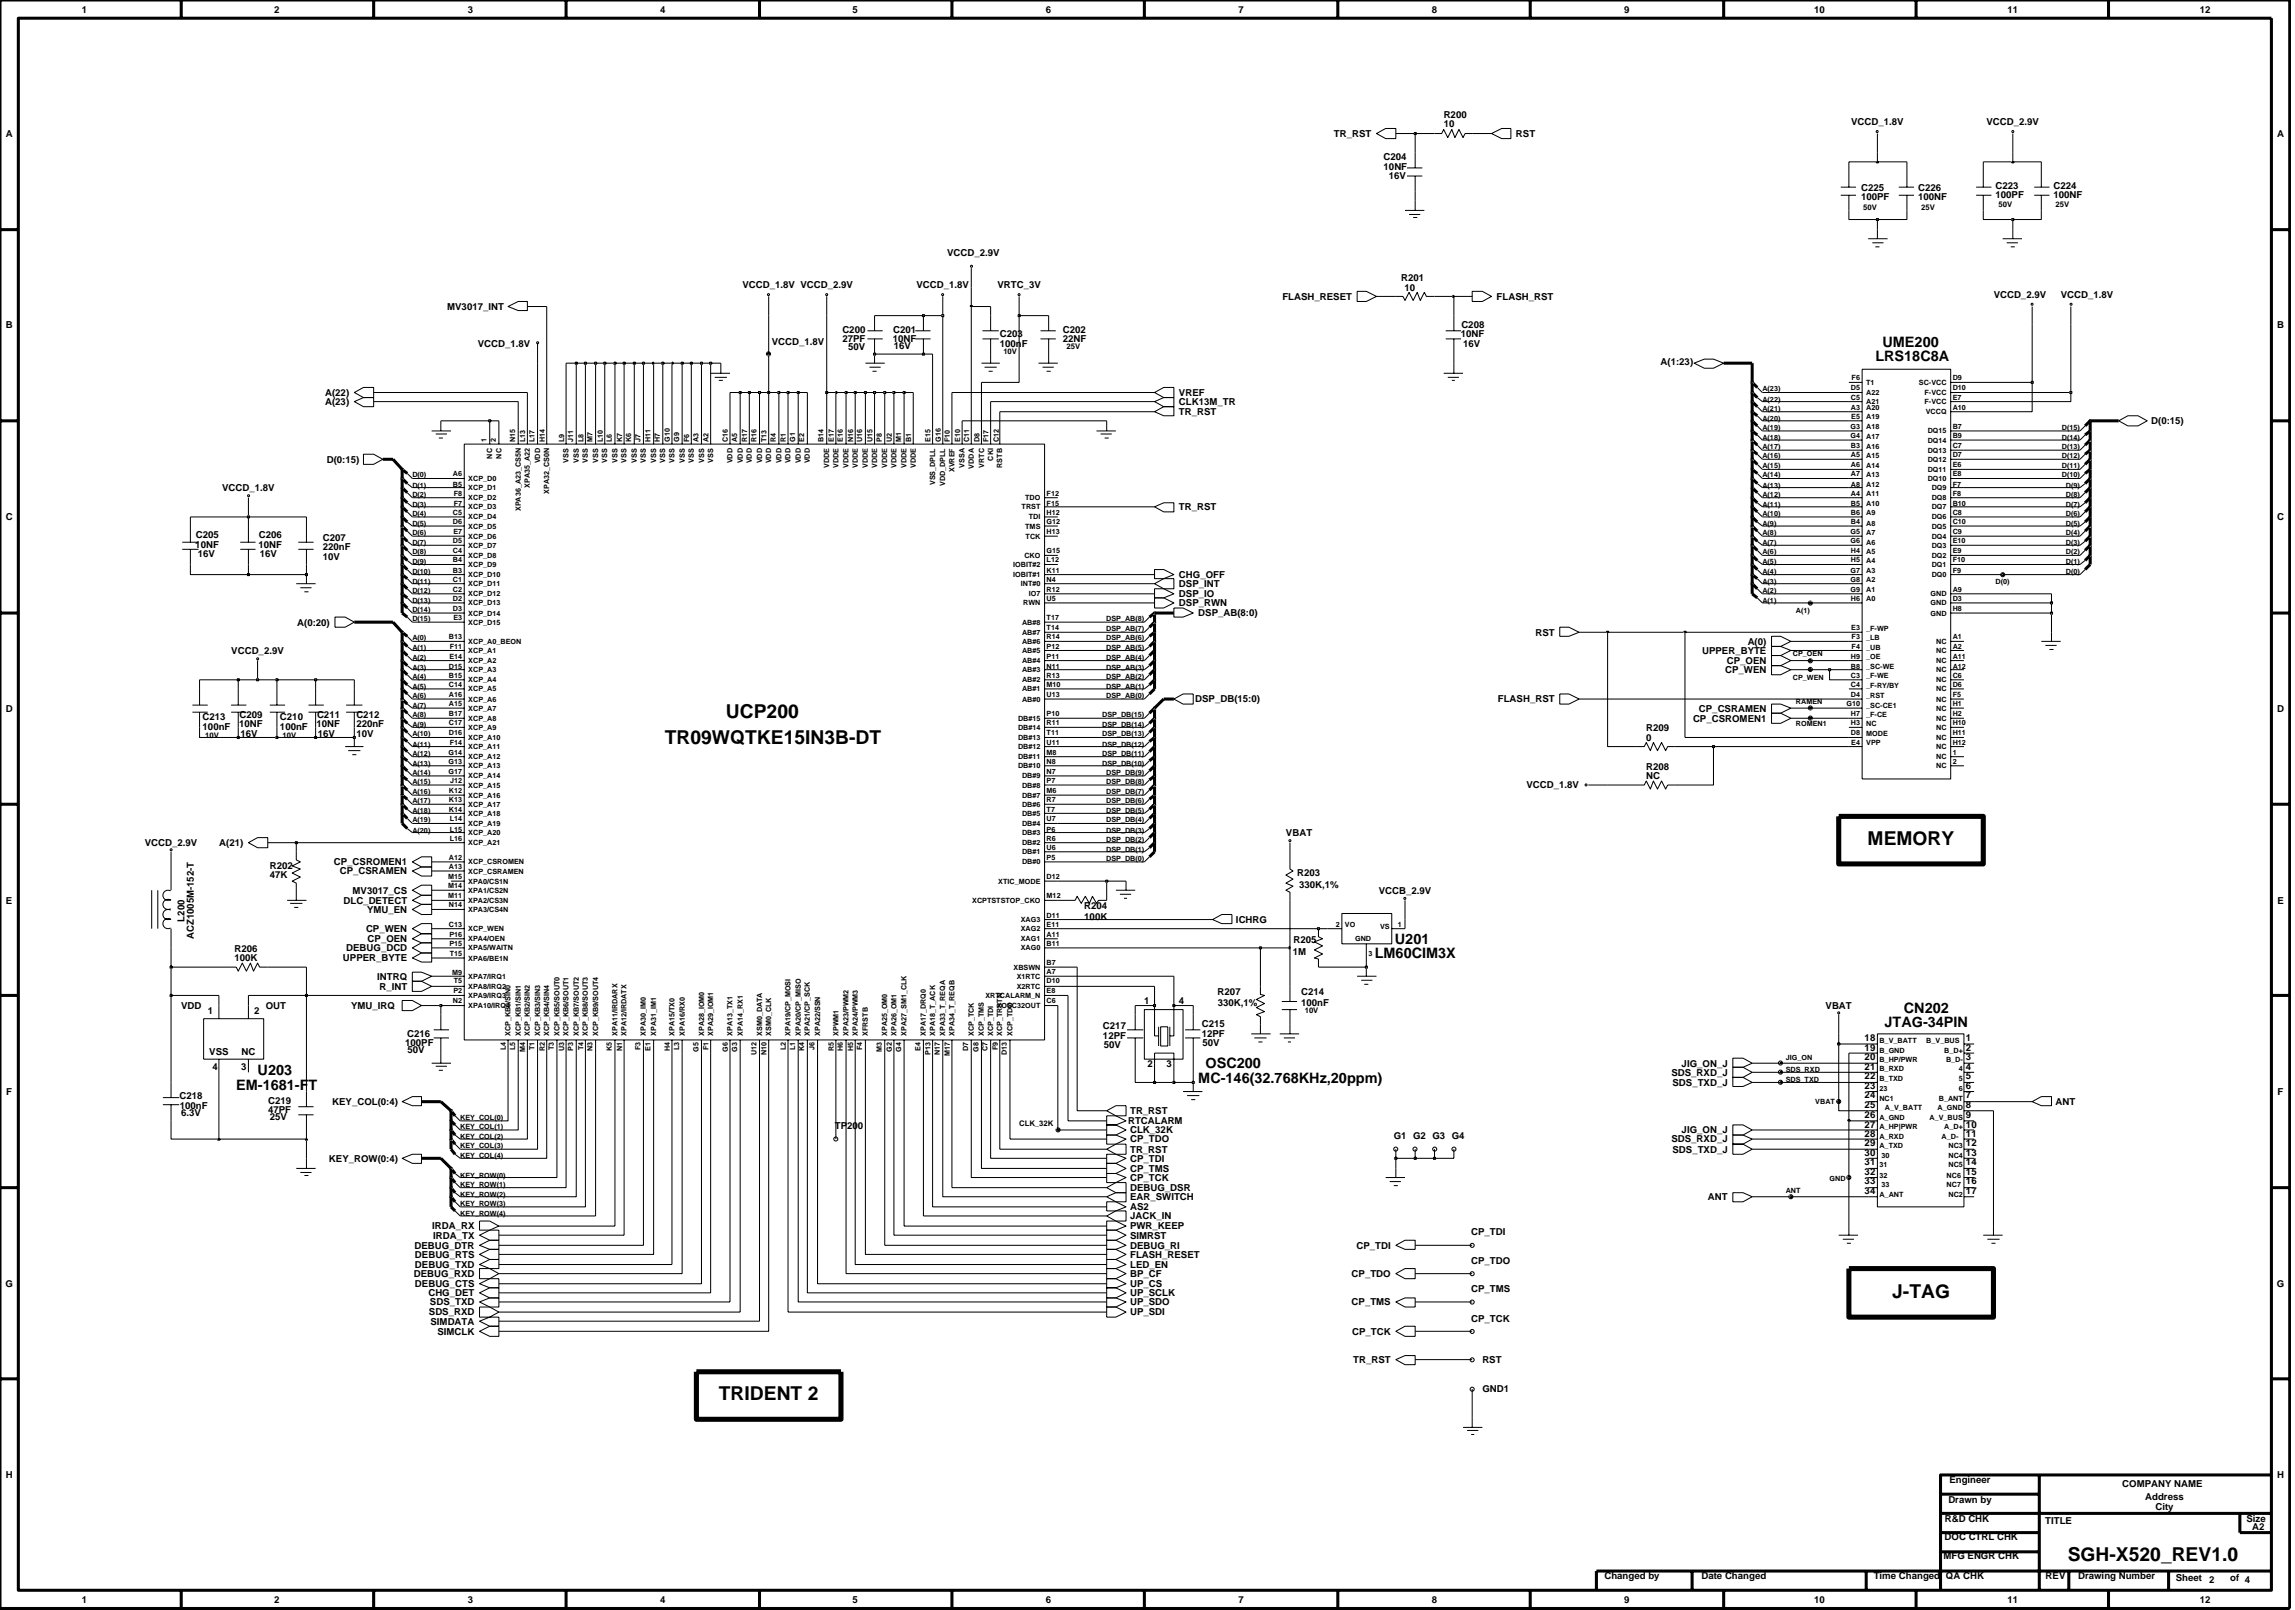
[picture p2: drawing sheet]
<svg xmlns="http://www.w3.org/2000/svg" width="192mm" height="135mm" viewBox="0 0 192 135" stroke-linecap="round" stroke-linejoin="round" font-family="sans-serif">
<defs><g id="words">
<g font-size="1.6">
<text x="55.6" y="62.2">TR09WQTKE15IN3B-DT</text>
<text x="60.7" y="60">UCP200</text>
<text x="156.2" y="70.6">MEMORY</text>
<text x="158.2" y="108.5">J-TAG</text>
<text x="60.1" y="117">TRIDENT 2</text>
<text x="172.9" y="130.5">SGH-X520_REV1.0</text>
</g>
<g font-size="1.2">
<text x="157.4" y="29">UME200</text>
<text x="156.8" y="30.2">LRS18C8A</text>
<text x="115" y="80.1">LM60CIM3X</text>
<text x="116.6" y="78.9">U201</text>
<text x="21.5" y="89.9">U203</text>
<text x="100.8" y="89.3">OSC200</text>
<text x="157.6" y="85.8">JTAG-34PIN</text>
<text x="159.2" y="84.6">CN202</text>
<text x="19.8" y="91.1">EM-1681-FT</text>
<text x="100.2" y="90.5">MC-146(32.768KHz,20ppm)</text>
</g>
<g font-size=".8">
<text x="6.8" y="1">1</text>
<text x="22.9" y="1">2</text>
<text x="39.1" y="1">3</text>
<text x="55.2" y="1">4</text>
<text x="71.3" y="1">5</text>
<text x="87.5" y="1">6</text>
<text x="103.6" y="1">7</text>
<text x="119.7" y="1">8</text>
<text x="135.8" y="1">9</text>
<text x="151.7" y="1">10</text>
<text x="167.9" y="1">11</text>
<text x="184" y="1">12</text>
<text x=".5" y="11.4">A</text>
<text x="111.5" y="11.4">TR_RST</text>
<text x="120.7" y="9.9">R200</text>
<text x="120.7" y="10.7">10</text>
<text x="126.8" y="11.4">RST</text>
<text x="154.8" y="10.4">VCCD_1.8V</text>
<text x="166.1" y="10.4">VCCD_2.9V</text>
<text x="190.4" y="11.4">A</text>
<text x="115.7" y="13.4">C204</text>
<text x="115.7" y="14.2">10NF</text>
<text x="116.1" y="15">16V</text>
<text x="155.6" y="16">C225</text>
<text x="155.6" y="16.7">100PF</text>
<text x="160.4" y="16">C226</text>
<text x="160.4" y="16.7">100NF</text>
<text x="166.9" y="16.6">100PF</text>
<text x="166.9" y="15.8">C223</text>
<text x="171.7" y="15.8">C224</text>
<text x="171.7" y="16.6">100NF</text>
<text x="79.2" y="21.4">VCCD_2.9V</text>
<text x="117.2" y="23.5">R201</text>
<text x=".5" y="27.4">B</text>
<text x="37.4" y="25.9">MV3017_INT</text>
<text x="39.9" y="29">VCCD_1.8V</text>
<text x="62.1" y="24">VCCD_1.8V VCCD_2.9V</text>
<text x="64.5" y="28.9">VCCD_1.8V</text>
<text x="70.4" y="28.6">27PF</text>
<text x="70.4" y="27.8">C200</text>
<text x="70.9" y="29.3">50V</text>
<text x="74.7" y="28.6">10NF</text>
<text x="74.7" y="27.8">C201</text>
<text x="74.7" y="29.1">16V</text>
<text x="76.6" y="24">VCCD_1.8V</text>
<text x="83.4" y="24">VRTC_3V</text>
<text x="83.6" y="28.2">C203</text>
<text x="83.6" y="29">100nF</text>
<text x="88.9" y="27.8">C202</text>
<text x="88.9" y="28.6">22NF</text>
<text x="107.2" y="25.1">FLASH_RESET</text>
<text x="117.4" y="24.4">10</text>
<text x="122.2" y="28.2">10NF</text>
<text x="122.2" y="27.4">C208</text>
<text x="122.4" y="29">16V</text>
<text x="125.2" y="25.1">FLASH_RST</text>
<text x="166.7" y="24.9">VCCD_2.9V</text>
<text x="172.3" y="24.9">VCCD_1.8V</text>
<text x="190.4" y="27.4">B</text>
<text x="27.2" y="33.1">A(22)</text>
<text x="27.2" y="33.9">A(23)</text>
<text x="98.6" y="33.1">VREF</text>
<text x="98.6" y="34.7">TR_RST</text>
<text x="98.6" y="33.9">CLK13M_TR</text>
<text x="138.9" y="30.5">A(1:23)</text>
<text x="179.9" y="35.5">D(0:15)</text>
<text x="18.6" y="41">VCCD_1.8V</text>
<text x="27.3" y="38.7">D(0:15)</text>
<text x=".5" y="43.5">C</text>
<text x="16.3" y="45.8">10NF</text>
<text x="16.4" y="45">C205</text>
<text x="16.5" y="46.6">16V</text>
<text x="21.6" y="45.8">10NF</text>
<text x="21.7" y="45">C206</text>
<text x="21.7" y="46.6">16V</text>
<text x="27" y="46.8">10V</text>
<text x="27" y="46">220nF</text>
<text x="27" y="45.2">C207</text>
<text x="98.6" y="42.6">TR_RST</text>
<text x="190.4" y="43.5">C</text>
<text x="24.9" y="52.3">A(0:20)</text>
<text x="98.6" y="49.9">DSP_IO</text>
<text x="98.6" y="50.7">DSP_RWN</text>
<text x="98.6" y="49.1">DSP_INT</text>
<text x="98.6" y="48.3">CHG_OFF</text>
<text x="100.2" y="51.5">DSP_AB(8:0)</text>
<text x="128.4" y="53.1">RST</text>
<text x="146.1" y="53.9">A(0)</text>
<text x=".5" y="59.5">D</text>
<text x="19.3" y="54.6">VCCD_2.9V</text>
<text x="99.9" y="58.7">DSP_DB(15:0)</text>
<text x="125.3" y="58.7">FLASH_RST</text>
<text x="142.1" y="59.5">CP_CSRAMEN</text>
<text x="142.3" y="54.6">UPPER_BYTE</text>
<text x="144.3" y="56.3">CP_WEN</text>
<text x="144.4" y="55.5">CP_OEN</text>
<text x="190.4" y="59.5">D</text>
<text x="16.9" y="60.2">C213</text>
<text x="16.9" y="61">100nF</text>
<text x="20" y="60.8">10NF</text>
<text x="20" y="60">C209</text>
<text x="20.1" y="61.6">16V</text>
<text x="23.4" y="60.2">C210</text>
<text x="23.4" y="61">100nF</text>
<text x="26.5" y="60.8">10NF</text>
<text x="26.5" y="60">C211</text>
<text x="26.6" y="61.6">16V</text>
<text x="29.8" y="61.6">10V</text>
<text x="29.8" y="60">C212</text>
<text x="29.8" y="60.8">220nF</text>
<text x="127.6" y="65.9">VCCD_1.8V</text>
<text x="137.7" y="61.1">R209</text>
<text x="137.7" y="61.9">0</text>
<text x="137.7" y="64.3">R208</text>
<text x="137.7" y="65.1">NC</text>
<text x="141.6" y="60.3">CP_CSROMEN1</text>
<text x="12.1" y="70.7">VCCD_2.9V</text>
<text x="18.3" y="70.7">A(21)</text>
<text x="107.5" y="69.9">VBAT</text>
<text x=".5" y="75.5">E</text>
<text x="15.4" y="77" transform="rotate(-90 15.4 77)">L200</text>
<text x="22.6" y="72.6">R202</text>
<text x="22.6" y="73.4">47K</text>
<text x="27.9" y="72.3">CP_CSROMEN1</text>
<text x="28.4" y="73.1">CP_CSRAMEN</text>
<text x="28.7" y="75.5">DLC_DETECT</text>
<text x="29.5" y="74.7">MV3017_CS</text>
<text x="30.6" y="77.9">CP_WEN</text>
<text x="30.7" y="76.3">YMU_EN</text>
<text x="90.7" y="76">R204</text>
<text x="90.7" y="76.9">100K</text>
<text x="103.4" y="77.1">ICHRG</text>
<text x="108.5" y="73.2">R203</text>
<text x="108.6" y="74.2">330K,1%</text>
<text x="115.3" y="74.7">VCCB_2.9V</text>
<text x="190.4" y="75.5">E</text>
<text x="16.2" y="78.5" transform="rotate(-90 16.2 78.5)">ACZ1005M-152-T</text>
<text x="19.6" y="79.6">R206</text>
<text x="19.6" y="80.3">100K</text>
<text x="28.7" y="80.4">UPPER_BYTE</text>
<text x="28.9" y="79.5">DEBUG_DCD</text>
<text x="30.7" y="78.7">CP_OEN</text>
<text x="31.5" y="81.9">INTRQ</text>
<text x="31.7" y="82.7">R_INT</text>
<text x="95.7" y="83.9">1</text>
<text x="98.6" y="83.9">4</text>
<text x="101.8" y="83.2">R207</text>
<text x="108.1" y="79.8">1M</text>
<text x="108.2" y="78.8">R205</text>
<text x="108.8" y="83.2">C214</text>
<text x="15.2" y="84.3">VDD</text>
<text x="17.4" y="84.8">1</text>
<text x="17.5" y="88.2">VSS</text>
<text x="17.8" y="89.5">4</text>
<text x="20.2" y="89.5">3</text>
<text x="20.2" y="88.2">NC</text>
<text x="21.3" y="84.8">2</text>
<text x="22.2" y="84.3">OUT</text>
<text x="29.4" y="84.3">YMU_IRQ</text>
<text x="33.9" y="87.4">100PF</text>
<text x="34.1" y="86.7">C216</text>
<text x="34.1" y="88">50V</text>
<text x="92.2" y="86">C217</text>
<text x="92.2" y="86.8">12PF</text>
<text x="92.3" y="87.6">50V</text>
<text x="95.9" y="89.2">2</text>
<text x="97.5" y="89.2">3</text>
<text x="100.5" y="86.6">12PF</text>
<text x="100.5" y="85.8">C215</text>
<text x="100.6" y="87.4">50V</text>
<text x="101.8" y="84">330K,1%</text>
<text x="108.8" y="84">100nF</text>
<text x="139.8" y="89.9">SDS_RXD_J</text>
<text x="140.6" y="89.1">JIG_ON_J</text>
<text x="152.7" y="84.3">VBAT</text>
<text x="155.9" y="88.6">20</text>
<text x="155.9" y="89.4">21</text>
<text x="155.9" y="87">18</text>
<text x="155.9" y="87.8">19</text>
<text x="164.4" y="88.6">3</text>
<text x="164.4" y="87">1</text>
<text x="164.4" y="87.8">2</text>
<text x="164.4" y="89.4">4</text>
<text x=".5" y="91.5">F</text>
<text x="15" y="91.8">C218</text>
<text x="15" y="92.7">100nF</text>
<text x="15.2" y="93.2">6.3V</text>
<text x="22.4" y="92.2">C219</text>
<text x="22.4" y="93">47PF</text>
<text x="22.6" y="93.6">25V</text>
<text x="27.8" y="92.4">KEY_COL(0:4)</text>
<text x="69.8" y="94.4">TP200</text>
<text x="94.3" y="94">RTCALARM</text>
<text x="94.5" y="95.5">CP_TDO</text>
<text x="94.5" y="94.7">CLK_32K</text>
<text x="94.5" y="93.1">TR_RST</text>
<text x="116.6" y="95.2">G1 G2 G3 G4</text>
<text x="139.8" y="95.5">SDS_RXD_J</text>
<text x="139.9" y="90.8">SDS_TXD_J</text>
<text x="140.6" y="94.7">JIG_ON_J</text>
<text x="155.9" y="91.8">24</text>
<text x="155.9" y="90.2">22</text>
<text x="155.9" y="93.4">26</text>
<text x="155.9" y="94.2">27</text>
<text x="155.9" y="95">28</text>
<text x="155.9" y="95.8">29</text>
<text x="155.9" y="92.6">25</text>
<text x="155.9" y="91">23</text>
<text x="164.4" y="92.6">8</text>
<text x="164.4" y="94.2">10</text>
<text x="164.4" y="95.8">12</text>
<text x="164.4" y="93.4">9</text>
<text x="164.4" y="91.8">7</text>
<text x="164.4" y="90.2">5</text>
<text x="164.4" y="91">6</text>
<text x="164.4" y="95">11</text>
<text x="171.9" y="92.4">ANT</text>
<text x="190.5" y="91.5">F</text>
<text x="27.5" y="97.1">KEY_ROW(0:4)</text>
<text x="94.5" y="101.2">AS2</text>
<text x="94.5" y="100.3">EAR_SWITCH</text>
<text x="94.5" y="96.3">TR_RST</text>
<text x="94.5" y="97.1">CP_TDI</text>
<text x="94.5" y="97.9">CP_TMS</text>
<text x="94.5" y="101.9">JACK_IN</text>
<text x="94.5" y="99.5">DEBUG_DSR</text>
<text x="94.5" y="98.7">CP_TCK</text>
<text x="139.9" y="96.3">SDS_TXD_J</text>
<text x="142.8" y="100.3">ANT</text>
<text x="155.9" y="98.2">32</text>
<text x="155.9" y="99">33</text>
<text x="155.9" y="99.8">34</text>
<text x="155.9" y="96.6">30</text>
<text x="155.9" y="97.4">31</text>
<text x="164.4" y="99.8">17</text>
<text x="164.4" y="96.6">13</text>
<text x="164.4" y="97.4">14</text>
<text x="164.4" y="98.2">15</text>
<text x="164.4" y="99">16</text>
<text x=".5" y="107.6">G</text>
<text x="34.6" y="106.7">DEBUG_RXD</text>
<text x="34.7" y="104.4">DEBUG_DTR</text>
<text x="34.7" y="106">DEBUG_TXD</text>
<text x="34.7" y="107.6">DEBUG_CTS</text>
<text x="34.7" y="105.1">DEBUG_RTS</text>
<text x="36.1" y="102.8">IRDA_RX</text>
<text x="36.2" y="103.5">IRDA_TX</text>
<text x="94.5" y="103.5">SIMRST</text>
<text x="94.5" y="102.8">PWR_KEEP</text>
<text x="94.5" y="104.4">DEBUG_RI</text>
<text x="94.5" y="106">LED_EN</text>
<text x="94.5" y="106.7">BP_CF</text>
<text x="94.5" y="107.6">UP_CS</text>
<text x="94.5" y="105.1">FLASH_RESET</text>
<text x="113" y="106.7">CP_TDO</text>
<text x="113.4" y="104.4">CP_TDI</text>
<text x="123" y="103.2">CP_TDI</text>
<text x="123" y="105.6">CP_TDO</text>
<text x="190.4" y="107.6">G</text>
<text x="35.8" y="108.3">CHG_DET</text>
<text x="35.9" y="109.9">SDS_RXD</text>
<text x="36" y="109.1">SDS_TXD</text>
<text x="36" y="110.7">SIMDATA</text>
<text x="36.6" y="111.6">SIMCLK</text>
<text x="94.5" y="109.1">UP_SDO</text>
<text x="94.5" y="109.9">UP_SDI</text>
<text x="94.5" y="108.3">UP_SCLK</text>
<text x="113" y="109.1">CP_TMS</text>
<text x="113.1" y="111.6">CP_TCK</text>
<text x="113.2" y="113.9">TR_RST</text>
<text x="123" y="110.5">CP_TCK</text>
<text x="123" y="108">CP_TMS</text>
<text x="124" y="113.9">RST</text>
<text x="124" y="116.4">GND1</text>
<text x=".5" y="123.6">H</text>
<text x="162.9" y="125.6">Drawn by</text>
<text x="163" y="124">Engineer</text>
<text x="177.5" y="124.3">COMPANY NAME</text>
<text x="179.4" y="125.3">Address</text>
<text x="190.4" y="123.6">H</text>
<text x="134.2" y="131.9">Changed by</text>
<text x="142.3" y="131.9">Date Changed</text>
<text x="156.7" y="131.9">Time Changed</text>
<text x="162.5" y="130.3">MFG ENGR CHK</text>
<text x="162.6" y="128.7">DOC CTRL CHK</text>
<text x="162.6" y="127.2">R&amp;D CHK</text>
<text x="162.7" y="131.9">QA CHK</text>
<text x="171" y="127.4">TITLE</text>
<text x="171.1" y="131.9">REV</text>
<text x="173.8" y="131.9">Drawing Number</text>
<text x="180.2" y="126.2">City</text>
<text x="187.9" y="127.2">Size</text>
<text x="188.3" y="127.8">A2</text>
<text x="6.8" y="134">1</text>
<text x="22.9" y="134">2</text>
<text x="39.1" y="134">3</text>
<text x="55.2" y="134">4</text>
<text x="71.3" y="134">5</text>
<text x="87.5" y="134">6</text>
<text x="103.6" y="134">7</text>
<text x="119.7" y="134">8</text>
<text x="135.8" y="134">9</text>
<text x="151.7" y="134">10</text>
<text x="167.9" y="134">11</text>
<text x="181.9" y="132.1">Sheet</text>
<text x="184" y="134">12</text>
<text x="184.7" y="132.3">2</text>
<text x="186.5" y="132.1">of</text>
<text x="187.7" y="132.3">4</text>
</g>
<g font-size=".6">
<text x="155.8" y="17.6">50V</text>
<text x="160.7" y="17.6">25V</text>
<text x="167.1" y="17.3">50V</text>
<text x="171.9" y="17.3">25V</text>
<text x="83.9" y="29.6">10V</text>
<text x="89.2" y="29.2">25V</text>
<text x="147.4" y="35.9">A(19)</text>
<text x="147.4" y="35.2">A(20)</text>
<text x="147.4" y="34.3">A(21)</text>
<text x="147.4" y="33.6">A(22)</text>
<text x="147.4" y="32.7">A(23)</text>
<text x="154.7" y="35.8">G3</text>
<text x="154.8" y="34.2">A3</text>
<text x="154.8" y="33.4">C5</text>
<text x="154.8" y="32.6">D5</text>
<text x="154.8" y="35">E5</text>
<text x="154.8" y="31.8">F6</text>
<text x="156.1" y="32.2">T1</text>
<text x="156.1" y="35.9">A18</text>
<text x="156.1" y="35">A19</text>
<text x="156.1" y="34.3">A20</text>
<text x="156.1" y="33.8">A21</text>
<text x="156.1" y="33">A22</text>
<text x="160.5" y="32.2">SC-VCC</text>
<text x="160.9" y="33.8">F-VCC</text>
<text x="160.9" y="33">F-VCC</text>
<text x="161" y="34.6">VCCQ</text>
<text x="163.3" y="34.2">A10</text>
<text x="163.3" y="31.8">D9</text>
<text x="163.3" y="33.4">E7</text>
<text x="163.3" y="32.6">D10</text>
<text x="163.3" y="35.8">B7</text>
<text x="172.4" y="35.9">D(15)</text>
<text x="34.5" y="41.5">D(2)</text>
<text x="34.5" y="40.8">D(1)</text>
<text x="34.5" y="39.9">D(0)</text>
<text x="37.9" y="39.8">A6</text>
<text x="37.9" y="40.7">B5</text>
<text x="37.9" y="41.4">F8</text>
<text x="39.2" y="41.8">XCP_D2</text>
<text x="39.2" y="40.2">XCP_D0</text>
<text x="39.2" y="41">XCP_D1</text>
<text x="40.7" y="36.9" transform="rotate(-90 40.7 36.9)">1</text>
<text x="41.2" y="38.3" transform="rotate(-90 41.2 38.3)">NC</text>
<text x="41.5" y="36.9" transform="rotate(-90 41.5 36.9)">2</text>
<text x="41.9" y="38.3" transform="rotate(-90 41.9 38.3)">NC</text>
<text x="43.1" y="36.9" transform="rotate(-90 43.1 36.9)">N15</text>
<text x="43.9" y="36.9" transform="rotate(-90 43.9 36.9)">L13</text>
<text x="44.3" y="40.8" transform="rotate(-90 44.3 40.8)">XPA35_A22</text>
<text x="44.7" y="36.9" transform="rotate(-90 44.7 36.9)">L17</text>
<text x="45.2" y="38.7" transform="rotate(-90 45.2 38.7)">VDD</text>
<text x="45.5" y="36.9" transform="rotate(-90 45.5 36.9)">H14</text>
<text x="45.9" y="41.3" transform="rotate(-90 45.9 41.3)">XPA32_CS0N</text>
<text x="47.2" y="36.9" transform="rotate(-90 47.2 36.9)">L9</text>
<text x="47.5" y="38.7" transform="rotate(-90 47.5 38.7)">VSS</text>
<text x="47.9" y="36.9" transform="rotate(-90 47.9 36.9)">J11</text>
<text x="48.4" y="38.7" transform="rotate(-90 48.4 38.7)">VSS</text>
<text x="48.8" y="36.9" transform="rotate(-90 48.8 36.9)">L8</text>
<text x="49.2" y="38.7" transform="rotate(-90 49.2 38.7)">VSS</text>
<text x="49.5" y="36.9" transform="rotate(-90 49.5 36.9)">M7</text>
<text x="50" y="38.7" transform="rotate(-90 50 38.7)">VSS</text>
<text x="50.4" y="36.9" transform="rotate(-90 50.4 36.9)">L10</text>
<text x="50.8" y="38.7" transform="rotate(-90 50.8 38.7)">VSS</text>
<text x="51.2" y="36.9" transform="rotate(-90 51.2 36.9)">L6</text>
<text x="51.6" y="38.7" transform="rotate(-90 51.6 38.7)">VSS</text>
<text x="52" y="36.9" transform="rotate(-90 52 36.9)">K7</text>
<text x="52.4" y="38.7" transform="rotate(-90 52.4 38.7)">VSS</text>
<text x="52.8" y="36.9" transform="rotate(-90 52.8 36.9)">K6</text>
<text x="53.3" y="38.7" transform="rotate(-90 53.3 38.7)">VSS</text>
<text x="53.5" y="36.9" transform="rotate(-90 53.5 36.9)">J7</text>
<text x="54" y="38.7" transform="rotate(-90 54 38.7)">VSS</text>
<text x="54.4" y="36.9" transform="rotate(-90 54.4 36.9)">H11</text>
<text x="54.9" y="38.7" transform="rotate(-90 54.9 38.7)">VSS</text>
<text x="55.2" y="36.9" transform="rotate(-90 55.2 36.9)">H7</text>
<text x="55.6" y="38.7" transform="rotate(-90 55.6 38.7)">VSS</text>
<text x="56" y="36.9" transform="rotate(-90 56 36.9)">G10</text>
<text x="56.4" y="38.7" transform="rotate(-90 56.4 38.7)">VSS</text>
<text x="56.8" y="36.9" transform="rotate(-90 56.8 36.9)">G9</text>
<text x="57.3" y="38.7" transform="rotate(-90 57.3 38.7)">VSS</text>
<text x="57.6" y="36.9" transform="rotate(-90 57.6 36.9)">F6</text>
<text x="58" y="38.7" transform="rotate(-90 58 38.7)">VSS</text>
<text x="58.4" y="36.9" transform="rotate(-90 58.4 36.9)">A3</text>
<text x="58.9" y="38.7" transform="rotate(-90 58.9 38.7)">VSS</text>
<text x="59.3" y="36.9" transform="rotate(-90 59.3 36.9)">A2</text>
<text x="59.6" y="38.7" transform="rotate(-90 59.6 38.7)">VSS</text>
<text x="60.9" y="36.9" transform="rotate(-90 60.9 36.9)">C16</text>
<text x="61.3" y="38.7" transform="rotate(-90 61.3 38.7)">VDD</text>
<text x="61.6" y="36.9" transform="rotate(-90 61.6 36.9)">A5</text>
<text x="62.1" y="38.7" transform="rotate(-90 62.1 38.7)">VDD</text>
<text x="62.5" y="36.9" transform="rotate(-90 62.5 36.9)">R17</text>
<text x="62.9" y="38.7" transform="rotate(-90 62.9 38.7)">VDD</text>
<text x="63.3" y="36.9" transform="rotate(-90 63.3 36.9)">R16</text>
<text x="63.7" y="38.7" transform="rotate(-90 63.7 38.7)">VDD</text>
<text x="64.1" y="36.9" transform="rotate(-90 64.1 36.9)">T13</text>
<text x="64.5" y="38.7" transform="rotate(-90 64.5 38.7)">VDD</text>
<text x="64.9" y="36.9" transform="rotate(-90 64.9 36.9)">R4</text>
<text x="65.3" y="38.7" transform="rotate(-90 65.3 38.7)">VDD</text>
<text x="65.7" y="36.9" transform="rotate(-90 65.7 36.9)">R1</text>
<text x="66.1" y="38.7" transform="rotate(-90 66.1 38.7)">VDD</text>
<text x="66.5" y="36.9" transform="rotate(-90 66.5 36.9)">G1</text>
<text x="67" y="38.7" transform="rotate(-90 67 38.7)">VDD</text>
<text x="67.3" y="36.9" transform="rotate(-90 67.3 36.9)">E2</text>
<text x="67.7" y="38.7" transform="rotate(-90 67.7 38.7)">VDD</text>
<text x="68.9" y="36.9" transform="rotate(-90 68.9 36.9)">B14</text>
<text x="69.3" y="39.1" transform="rotate(-90 69.3 39.1)">VDDE</text>
<text x="69.7" y="36.9" transform="rotate(-90 69.7 36.9)">E17</text>
<text x="70.1" y="39.1" transform="rotate(-90 70.1 39.1)">VDDE</text>
<text x="70.5" y="36.9" transform="rotate(-90 70.5 36.9)">E16</text>
<text x="71" y="39.1" transform="rotate(-90 71 39.1)">VDDE</text>
<text x="71.3" y="36.9" transform="rotate(-90 71.3 36.9)">N16</text>
<text x="71.7" y="39.1" transform="rotate(-90 71.7 39.1)">VDDE</text>
<text x="72.1" y="36.9" transform="rotate(-90 72.1 36.9)">U16</text>
<text x="72.6" y="39.1" transform="rotate(-90 72.6 39.1)">VDDE</text>
<text x="73" y="36.9" transform="rotate(-90 73 36.9)">U15</text>
<text x="73.3" y="39.1" transform="rotate(-90 73.3 39.1)">VDDE</text>
<text x="73.7" y="36.9" transform="rotate(-90 73.7 36.9)">P8</text>
<text x="74.2" y="39.1" transform="rotate(-90 74.2 39.1)">VDDE</text>
<text x="74.6" y="36.9" transform="rotate(-90 74.6 36.9)">U2</text>
<text x="75" y="39.1" transform="rotate(-90 75 39.1)">VDDE</text>
<text x="75.3" y="36.9" transform="rotate(-90 75.3 36.9)">M1</text>
<text x="75.8" y="39.1" transform="rotate(-90 75.8 39.1)">VDDE</text>
<text x="76.2" y="36.9" transform="rotate(-90 76.2 36.9)">B1</text>
<text x="76.6" y="39.1" transform="rotate(-90 76.6 39.1)">VDDE</text>
<text x="77.8" y="36.9" transform="rotate(-90 77.8 36.9)">E15</text>
<text x="78.2" y="40.6" transform="rotate(-90 78.2 40.6)">VSS_DPLL</text>
<text x="78.7" y="36.9" transform="rotate(-90 78.7 36.9)">G16</text>
<text x="79" y="40.6" transform="rotate(-90 79 40.6)">VDD_DPLL</text>
<text x="79.4" y="36.9" transform="rotate(-90 79.4 36.9)">F10</text>
<text x="79.8" y="39.5" transform="rotate(-90 79.8 39.5)">XVREF</text>
<text x="80.3" y="36.9" transform="rotate(-90 80.3 36.9)">E10</text>
<text x="80.7" y="39.1" transform="rotate(-90 80.7 39.1)">VSSA</text>
<text x="81.1" y="36.9" transform="rotate(-90 81.1 36.9)">C11</text>
<text x="81.4" y="39.2" transform="rotate(-90 81.4 39.2)">VDDA</text>
<text x="81.9" y="36.9" transform="rotate(-90 81.9 36.9)">D8</text>
<text x="82.3" y="39.1" transform="rotate(-90 82.3 39.1)">VRTC</text>
<text x="82.7" y="36.9" transform="rotate(-90 82.7 36.9)">F17</text>
<text x="83" y="38.5" transform="rotate(-90 83 38.5)">CKI</text>
<text x="83.5" y="36.9" transform="rotate(-90 83.5 36.9)">C12</text>
<text x="83.8" y="39.1" transform="rotate(-90 83.8 39.1)">RSTB</text>
<text x="85.7" y="41.8">TDO</text>
<text x="87.5" y="41.4">F12</text>
<text x="147.4" y="38.3">A(16)</text>
<text x="147.4" y="37.5">A(17)</text>
<text x="147.4" y="36.8">A(18)</text>
<text x="147.4" y="41.5">A(12)</text>
<text x="147.4" y="40.8">A(13)</text>
<text x="147.4" y="39.9">A(14)</text>
<text x="147.4" y="39.1">A(15)</text>
<text x="154.7" y="36.6">G4</text>
<text x="154.8" y="38.2">A5</text>
<text x="154.8" y="37.5">B3</text>
<text x="154.8" y="41.4">A4</text>
<text x="154.8" y="40.7">A8</text>
<text x="154.8" y="39.8">A7</text>
<text x="154.8" y="39.1">A6</text>
<text x="156.1" y="38.3">A15</text>
<text x="156.1" y="37.5">A16</text>
<text x="156.1" y="36.7">A17</text>
<text x="156.1" y="41.5">A11</text>
<text x="156.1" y="40.7">A12</text>
<text x="156.1" y="39.9">A13</text>
<text x="156.1" y="39.1">A14</text>
<text x="161.2" y="40.2">DQ10</text>
<text x="161.2" y="39.4">DQ11</text>
<text x="161.2" y="38.6">DQ12</text>
<text x="161.2" y="37.8">DQ13</text>
<text x="161.2" y="37">DQ14</text>
<text x="161.2" y="36.2">DQ15</text>
<text x="161.5" y="41.8">DQ8</text>
<text x="161.5" y="41">DQ9</text>
<text x="163.3" y="41.4">F8</text>
<text x="163.3" y="40.7">F7</text>
<text x="163.3" y="39.8">E8</text>
<text x="163.3" y="39.1">E6</text>
<text x="163.3" y="38.2">D7</text>
<text x="163.3" y="37.5">C7</text>
<text x="163.3" y="36.6">B9</text>
<text x="172.4" y="39.9">D(10)</text>
<text x="172.4" y="39.1">D(11)</text>
<text x="172.4" y="38.3">D(12)</text>
<text x="172.4" y="37.5">D(13)</text>
<text x="172.4" y="36.8">D(14)</text>
<text x="172.8" y="41.5">D(8)</text>
<text x="172.8" y="40.8">D(9)</text>
<text x="34.5" y="47.9">D(10)</text>
<text x="34.5" y="47.2">D(9)</text>
<text x="34.5" y="46.3">D(8)</text>
<text x="34.5" y="45.6">D(7)</text>
<text x="34.5" y="44.7">D(6)</text>
<text x="34.5" y="44">D(5)</text>
<text x="34.5" y="43.1">D(4)</text>
<text x="34.5" y="42.4">D(3)</text>
<text x="37.9" y="47.9">B3</text>
<text x="37.9" y="43">C5</text>
<text x="37.9" y="43.8">D6</text>
<text x="37.9" y="45.4">D5</text>
<text x="37.9" y="46.2">C4</text>
<text x="37.9" y="47">B4</text>
<text x="37.9" y="44.6">E7</text>
<text x="37.9" y="42.3">F7</text>
<text x="39.2" y="42.6">XCP_D3</text>
<text x="39.2" y="43.4">XCP_D4</text>
<text x="39.2" y="44.2">XCP_D5</text>
<text x="39.2" y="45">XCP_D6</text>
<text x="39.2" y="45.8">XCP_D7</text>
<text x="39.2" y="46.6">XCP_D8</text>
<text x="39.2" y="47.4">XCP_D9</text>
<text x="43.5" y="42.7" transform="rotate(-90 43.5 42.7)">XPA36_A23_CS5N</text>
<text x="84.7" y="47.4">IOBIT#2</text>
<text x="85.4" y="42.6">TRST</text>
<text x="85.7" y="46.6">CKO</text>
<text x="85.7" y="44.2">TMS</text>
<text x="85.8" y="45">TCK</text>
<text x="86" y="43.4">TDI</text>
<text x="87.5" y="44.6">H13</text>
<text x="87.5" y="43">H12</text>
<text x="87.5" y="43.8">G12</text>
<text x="87.5" y="42.3">F15</text>
<text x="87.5" y="47.9">K11</text>
<text x="87.5" y="47">L12</text>
<text x="87.5" y="46.2">G15</text>
<text x="147.4" y="47.9">A(4)</text>
<text x="147.4" y="47.2">A(5)</text>
<text x="147.4" y="46.3">A(6)</text>
<text x="147.4" y="45.6">A(7)</text>
<text x="147.4" y="44.7">A(8)</text>
<text x="147.4" y="44">A(9)</text>
<text x="147.4" y="43.1">A(10)</text>
<text x="147.4" y="42.4">A(11)</text>
<text x="154.7" y="45.4">G6</text>
<text x="154.7" y="44.6">G5</text>
<text x="154.7" y="47.9">G7</text>
<text x="154.8" y="47">H5</text>
<text x="154.8" y="46.2">H4</text>
<text x="154.8" y="43.8">B4</text>
<text x="154.8" y="43">B6</text>
<text x="154.8" y="42.3">B5</text>
<text x="156.1" y="47.9">A3</text>
<text x="156.1" y="47.1">A4</text>
<text x="156.1" y="46.3">A5</text>
<text x="156.1" y="45.5">A6</text>
<text x="156.1" y="44.7">A7</text>
<text x="156.1" y="43.9">A8</text>
<text x="156.1" y="43.1">A9</text>
<text x="156.1" y="42.3">A10</text>
<text x="161.5" y="45.8">DQ3</text>
<text x="161.5" y="45">DQ4</text>
<text x="161.5" y="44.2">DQ5</text>
<text x="161.5" y="43.4">DQ6</text>
<text x="161.5" y="42.6">DQ7</text>
<text x="161.5" y="47.4">DQ1</text>
<text x="161.5" y="46.6">DQ2</text>
<text x="163.3" y="47.9">F9</text>
<text x="163.3" y="46.2">E9</text>
<text x="163.3" y="45.4">E10</text>
<text x="163.3" y="44.6">C9</text>
<text x="163.3" y="43.8">C10</text>
<text x="163.3" y="43">C8</text>
<text x="163.3" y="42.3">B10</text>
<text x="163.3" y="47">F10</text>
<text x="172.8" y="47.9">D(0)</text>
<text x="172.8" y="47.2">D(1)</text>
<text x="172.8" y="46.3">D(2)</text>
<text x="172.8" y="45.6">D(3)</text>
<text x="172.8" y="44.7">D(4)</text>
<text x="172.8" y="44">D(5)</text>
<text x="172.8" y="43.1">D(6)</text>
<text x="172.8" y="42.4">D(7)</text>
<text x="34.5" y="53.5">A(0)</text>
<text x="34.5" y="51.9">D(15)</text>
<text x="34.5" y="51.2">D(14)</text>
<text x="34.5" y="50.4">D(13)</text>
<text x="34.5" y="49.5">D(12)</text>
<text x="34.5" y="48.8">D(11)</text>
<text x="37.5" y="53.4">B13</text>
<text x="37.9" y="48.6">C1</text>
<text x="37.9" y="49.5">C2</text>
<text x="37.9" y="50.2">D2</text>
<text x="37.9" y="51.1">D3</text>
<text x="37.9" y="51.8">E3</text>
<text x="39.2" y="48.2">XCP_D10</text>
<text x="39.2" y="49">XCP_D11</text>
<text x="39.2" y="49.8">XCP_D12</text>
<text x="39.2" y="50.6">XCP_D13</text>
<text x="39.2" y="51.4">XCP_D14</text>
<text x="39.2" y="52.2">XCP_D15</text>
<text x="39.2" y="53.8">XCP_A0_BEON</text>
<text x="84.7" y="48.2">IOBIT#1</text>
<text x="85.4" y="49">INT#0</text>
<text x="85.5" y="53.8">AB#6</text>
<text x="85.5" y="53.1">AB#7</text>
<text x="85.5" y="52.2">AB#8</text>
<text x="85.6" y="50.6">RWN</text>
<text x="86" y="49.8">IO7</text>
<text x="87.5" y="48.6">N4</text>
<text x="87.5" y="49.5">R12</text>
<text x="87.5" y="50.2">U5</text>
<text x="87.5" y="53.4">R14</text>
<text x="87.5" y="52.7">T14</text>
<text x="87.5" y="51.8">T17</text>
<text x="92.5" y="52.8">DSP_AB(7)</text>
<text x="92.5" y="53.5">DSP_AB(6)</text>
<text x="92.5" y="51.9">DSP_AB(8)</text>
<text x="147.4" y="48.8">A(3)</text>
<text x="147.4" y="50.4">A(1)</text>
<text x="147.4" y="49.5">A(2)</text>
<text x="150.2" y="51.2">A(1)</text>
<text x="154.7" y="48.6">G8</text>
<text x="154.7" y="49.5">G9</text>
<text x="154.8" y="50.2">H6</text>
<text x="154.8" y="52.7">E3</text>
<text x="154.8" y="53.4">F3</text>
<text x="156.1" y="52.7">_F-WP</text>
<text x="156.1" y="53.5">_LB</text>
<text x="156.1" y="48.7">A2</text>
<text x="156.1" y="50.3">A0</text>
<text x="156.1" y="49.5">A1</text>
<text x="161.4" y="49.8">GND</text>
<text x="161.4" y="50.6">GND</text>
<text x="161.4" y="51.4">GND</text>
<text x="161.5" y="48.2">DQ0</text>
<text x="161.9" y="53.8">NC</text>
<text x="163.3" y="49.5">A9</text>
<text x="163.3" y="50.2">D3</text>
<text x="163.3" y="51.1">H8</text>
<text x="163.3" y="53.4">A1</text>
<text x="166.9" y="48.8">D(0)</text>
<text x="34.5" y="59.9">A(8)</text>
<text x="34.5" y="59.2">A(7)</text>
<text x="34.5" y="58.3">A(6)</text>
<text x="34.5" y="57.6">A(5)</text>
<text x="34.5" y="56.7">A(4)</text>
<text x="34.5" y="56">A(3)</text>
<text x="34.5" y="55.1">A(2)</text>
<text x="34.5" y="54.4">A(1)</text>
<text x="37.5" y="58.3">A16</text>
<text x="37.5" y="59">A15</text>
<text x="37.5" y="59.9">B17</text>
<text x="37.5" y="55.9">D15</text>
<text x="37.5" y="56.6">B15</text>
<text x="37.5" y="57.4">C14</text>
<text x="37.6" y="55">E14</text>
<text x="37.6" y="54.3">F11</text>
<text x="39.2" y="58.6">XCP_A6</text>
<text x="39.2" y="59.4">XCP_A7</text>
<text x="39.2" y="55.4">XCP_A2</text>
<text x="39.2" y="56.2">XCP_A3</text>
<text x="39.2" y="57">XCP_A4</text>
<text x="39.2" y="57.8">XCP_A5</text>
<text x="39.2" y="54.6">XCP_A1</text>
<text x="85.5" y="58.6">AB#0</text>
<text x="85.5" y="57.8">AB#1</text>
<text x="85.5" y="57">AB#2</text>
<text x="85.5" y="56.2">AB#3</text>
<text x="85.5" y="55.4">AB#4</text>
<text x="85.5" y="54.6">AB#5</text>
<text x="87.5" y="58.3">U13</text>
<text x="87.5" y="57.4">M10</text>
<text x="87.5" y="56.6">R13</text>
<text x="87.5" y="59.9">P10</text>
<text x="87.5" y="55.9">N11</text>
<text x="87.5" y="55">P11</text>
<text x="87.5" y="54.3">P12</text>
<text x="92.2" y="59.9">DSP_DB(15)</text>
<text x="92.5" y="54.4">DSP_AB(5)</text>
<text x="92.5" y="55.1">DSP_AB(4)</text>
<text x="92.5" y="56">DSP_AB(3)</text>
<text x="92.5" y="56.7">DSP_AB(2)</text>
<text x="92.5" y="57.6">DSP_AB(1)</text>
<text x="92.5" y="58.3">DSP_AB(0)</text>
<text x="149.9" y="54.8">CP_OEN</text>
<text x="149.9" y="56.9">CP_WEN</text>
<text x="150.2" y="58.8">RAMEN</text>
<text x="154.4" y="59">G10</text>
<text x="154.8" y="55.9">B8</text>
<text x="154.8" y="59.9">H7</text>
<text x="154.8" y="57.4">C4</text>
<text x="154.8" y="56.6">C3</text>
<text x="154.8" y="55">H9</text>
<text x="154.8" y="58.3">D4</text>
<text x="154.8" y="54.3">F4</text>
<text x="156.1" y="55.9">_SC-WE</text>
<text x="156.1" y="54.3">_UB</text>
<text x="156.1" y="59.9">_F-CE</text>
<text x="156.1" y="57.5">_F-RY/BY</text>
<text x="156.1" y="56.7">_F-WE</text>
<text x="156.1" y="55.1">_OE</text>
<text x="156.1" y="58.3">_RST</text>
<text x="156.1" y="59.1">_SC-CE1</text>
<text x="161.9" y="56.2">NC</text>
<text x="161.9" y="57">NC</text>
<text x="161.9" y="57.8">NC</text>
<text x="161.9" y="58.6">NC</text>
<text x="161.9" y="54.6">NC</text>
<text x="161.9" y="55.4">NC</text>
<text x="161.9" y="59.4">NC</text>
<text x="163.3" y="55.9">A12</text>
<text x="163.3" y="56.6">C6</text>
<text x="163.3" y="57.4">D6</text>
<text x="163.3" y="58.3">F5</text>
<text x="163.3" y="54.3">A2</text>
<text x="163.3" y="55">A11</text>
<text x="163.3" y="59">H1</text>
<text x="163.3" y="59.9">H2</text>
<text x="17.2" y="61.7">10V</text>
<text x="23.6" y="61.7">10V</text>
<text x="34.5" y="60.8">A(9)</text>
<text x="34.5" y="65.5">A(15)</text>
<text x="34.5" y="64.8">A(14)</text>
<text x="34.5" y="64">A(13)</text>
<text x="34.5" y="63.2">A(12)</text>
<text x="34.5" y="62.4">A(11)</text>
<text x="34.5" y="61.6">A(10)</text>
<text x="37.5" y="63.1">G14</text>
<text x="37.5" y="63.8">G13</text>
<text x="37.5" y="64.7">G17</text>
<text x="37.5" y="60.6">C17</text>
<text x="37.5" y="61.5">D16</text>
<text x="37.6" y="62.2">F14</text>
<text x="37.6" y="65.4">J12</text>
<text x="39.2" y="60.2">XCP_A8</text>
<text x="39.2" y="61">XCP_A9</text>
<text x="39.2" y="61.8">XCP_A10</text>
<text x="39.2" y="62.6">XCP_A11</text>
<text x="39.2" y="63.5">XCP_A12</text>
<text x="39.2" y="64.2">XCP_A13</text>
<text x="39.2" y="65.1">XCP_A14</text>
<text x="39.2" y="65.8">XCP_A15</text>
<text x="85.1" y="64.2">DB#10</text>
<text x="85.1" y="63.5">DB#11</text>
<text x="85.1" y="62.6">DB#12</text>
<text x="85.1" y="61.8">DB#13</text>
<text x="85.1" y="61">DB#14</text>
<text x="85.1" y="60.2">DB#15</text>
<text x="85.5" y="65.8">DB#8</text>
<text x="85.5" y="65.1">DB#9</text>
<text x="87.5" y="65.4">P7</text>
<text x="87.5" y="64.7">N7</text>
<text x="87.5" y="63.8">N8</text>
<text x="87.5" y="63.1">M8</text>
<text x="87.5" y="62.2">U11</text>
<text x="87.5" y="61.5">T11</text>
<text x="87.5" y="60.6">R11</text>
<text x="92.2" y="64">DSP_DB(10)</text>
<text x="92.2" y="63.2">DSP_DB(11)</text>
<text x="92.2" y="62.4">DSP_DB(12)</text>
<text x="92.2" y="61.6">DSP_DB(13)</text>
<text x="92.2" y="60.8">DSP_DB(14)</text>
<text x="92.5" y="65.5">DSP_DB(8)</text>
<text x="92.5" y="64.8">DSP_DB(9)</text>
<text x="150.2" y="60.7">ROMEN1</text>
<text x="154.8" y="60.6">H3</text>
<text x="154.8" y="61.5">D8</text>
<text x="154.8" y="62.2">E4</text>
<text x="156.1" y="62.3">VPP</text>
<text x="156.1" y="60.7">NC</text>
<text x="156.1" y="61.5">MODE</text>
<text x="161.9" y="61">NC</text>
<text x="161.9" y="61.8">NC</text>
<text x="161.9" y="62.6">NC</text>
<text x="161.9" y="63.5">NC</text>
<text x="161.9" y="64.2">NC</text>
<text x="161.9" y="60.2">NC</text>
<text x="163.3" y="60.6">H10</text>
<text x="163.3" y="61.5">H11</text>
<text x="163.3" y="62.2">H12</text>
<text x="163.3" y="63.1">1</text>
<text x="163.3" y="63.8">2</text>
<text x="34.5" y="69.6">A(20)</text>
<text x="34.5" y="68.7">A(19)</text>
<text x="34.5" y="68">A(18)</text>
<text x="34.5" y="67.1">A(17)</text>
<text x="34.5" y="66.4">A(16)</text>
<text x="37.5" y="71.9">A12</text>
<text x="37.5" y="67.9">K14</text>
<text x="37.5" y="66.3">K12</text>
<text x="37.5" y="67">K13</text>
<text x="37.6" y="68.7">L14</text>
<text x="37.6" y="69.5">L15</text>
<text x="37.6" y="70.3">L16</text>
<text x="39.2" y="68.2">XCP_A18</text>
<text x="39.2" y="69">XCP_A19</text>
<text x="39.2" y="69.8">XCP_A20</text>
<text x="39.2" y="70.6">XCP_A21</text>
<text x="39.2" y="66.7">XCP_A16</text>
<text x="39.2" y="67.4">XCP_A17</text>
<text x="85.5" y="70.6">DB#2</text>
<text x="85.5" y="69.8">DB#3</text>
<text x="85.5" y="69">DB#4</text>
<text x="85.5" y="68.2">DB#5</text>
<text x="85.5" y="67.4">DB#6</text>
<text x="85.5" y="66.7">DB#7</text>
<text x="85.5" y="71.4">DB#1</text>
<text x="87.5" y="70.3">R6</text>
<text x="87.5" y="69.5">P6</text>
<text x="87.5" y="68.7">U7</text>
<text x="87.5" y="67.9">T7</text>
<text x="87.5" y="67">R7</text>
<text x="87.5" y="66.3">M6</text>
<text x="87.5" y="71.9">P5</text>
<text x="87.5" y="71">U6</text>
<text x="92.5" y="72">DSP_DB(0)</text>
<text x="92.5" y="71.2">DSP_DB(1)</text>
<text x="92.5" y="70.3">DSP_DB(2)</text>
<text x="92.5" y="69.6">DSP_DB(3)</text>
<text x="92.5" y="68.7">DSP_DB(4)</text>
<text x="92.5" y="68">DSP_DB(5)</text>
<text x="92.5" y="67.1">DSP_DB(6)</text>
<text x="92.5" y="66.4">DSP_DB(7)</text>
<text x="37.5" y="75.1">M11</text>
<text x="37.5" y="74.2">M14</text>
<text x="37.5" y="73.5">M15</text>
<text x="37.5" y="72.6">A13</text>
<text x="37.5" y="75.8">N14</text>
<text x="37.5" y="77.4">C13</text>
<text x="39.2" y="73">XCP_CSRAMEN</text>
<text x="39.2" y="72.2">XCP_CSROMEN</text>
<text x="39.2" y="76.2">XPA3/CS4N</text>
<text x="39.2" y="75.5">XPA2/CS3N</text>
<text x="39.2" y="74.6">XPA1/CS2N</text>
<text x="39.2" y="77.8">XCP_WEN</text>
<text x="39.2" y="73.9">XPA0/CS1N</text>
<text x="81.3" y="75.5">XCPTSTSTOP_CKO</text>
<text x="83.5" y="73.9">XTIC_MODE</text>
<text x="85.4" y="77.8">XAG2</text>
<text x="85.4" y="77.1">XAG3</text>
<text x="85.5" y="72.2">DB#0</text>
<text x="87.5" y="73.5">D12</text>
<text x="87.5" y="77.4">E11</text>
<text x="87.5" y="76.7">D11</text>
<text x="87.5" y="75.1">M12</text>
<text x="111.7" y="77.4">2</text>
<text x="112.5" y="77.5">VO</text>
<text x="115.4" y="77.7">VS</text>
<text x="116.9" y="77.4">1</text>
<text x="37.6" y="79.1">P15</text>
<text x="37.6" y="78.3">P16</text>
<text x="37.6" y="79.9">T15</text>
<text x="37.8" y="81.5">M9</text>
<text x="37.9" y="83.8">N2</text>
<text x="37.9" y="83">P2</text>
<text x="37.9" y="82.2">T5</text>
<text x="39.2" y="79.4">XPA5/WAITN</text>
<text x="39.2" y="80.3">XPA6/BE1N</text>
<text x="39.2" y="81.8">XPA7/IRQ1</text>
<text x="39.2" y="82.6">XPA8/IRQ2</text>
<text x="39.2" y="83.4">XPA9/IRQ3</text>
<text x="39.2" y="78.7">XPA4/OEN</text>
<text x="82.4" y="83.4">XRTCALARM_N</text>
<text x="84.8" y="81">XBSWN</text>
<text x="85" y="81.8">X1RTC</text>
<text x="85" y="82.6">X2RTC</text>
<text x="85.4" y="79.4">XAG0</text>
<text x="85.4" y="78.7">XAG1</text>
<text x="87.5" y="83.8">C6</text>
<text x="87.5" y="83">E8</text>
<text x="87.5" y="81.4">A7</text>
<text x="87.5" y="82.2">D10</text>
<text x="87.5" y="79.1">B11</text>
<text x="87.5" y="78.3">A11</text>
<text x="87.5" y="80.7">B7</text>
<text x="113.3" y="78.7">GND</text>
<text x="114.4" y="79.9">3</text>
<text x="39.2" y="84.3">XPA10/IRQ4</text>
<text x="42.3" y="87.8" transform="rotate(-90 42.3 87.8)">L4</text>
<text x="42.7" y="86.6" transform="rotate(-90 42.7 86.6)">XCP_KB0/SIN0</text>
<text x="43.1" y="87.8" transform="rotate(-90 43.1 87.8)">L5</text>
<text x="43.5" y="86.6" transform="rotate(-90 43.5 86.6)">XCP_KB1/SIN1</text>
<text x="43.9" y="87.9" transform="rotate(-90 43.9 87.9)">M4</text>
<text x="44.3" y="86.6" transform="rotate(-90 44.3 86.6)">XCP_KB2/SIN2</text>
<text x="44.7" y="87.8" transform="rotate(-90 44.7 87.8)">T1</text>
<text x="45.2" y="86.6" transform="rotate(-90 45.2 86.6)">XCP_KB3/SIN3</text>
<text x="45.5" y="87.9" transform="rotate(-90 45.5 87.9)">R2</text>
<text x="45.9" y="86.6" transform="rotate(-90 45.9 86.6)">XCP_KB4/SIN4</text>
<text x="46.3" y="87.8" transform="rotate(-90 46.3 87.8)">T3</text>
<text x="46.8" y="86.6" transform="rotate(-90 46.8 86.6)">XCP_KB5/SOUT0</text>
<text x="47.2" y="87.9" transform="rotate(-90 47.2 87.9)">U3</text>
<text x="47.5" y="86.6" transform="rotate(-90 47.5 86.6)">XCP_KB6/SOUT1</text>
<text x="47.9" y="87.8" transform="rotate(-90 47.9 87.8)">P3</text>
<text x="48.4" y="86.6" transform="rotate(-90 48.4 86.6)">XCP_KB7/SOUT2</text>
<text x="48.8" y="87.8" transform="rotate(-90 48.8 87.8)">T4</text>
<text x="49.2" y="86.6" transform="rotate(-90 49.2 86.6)">XCP_KB8/SOUT3</text>
<text x="49.5" y="87.9" transform="rotate(-90 49.5 87.9)">N3</text>
<text x="50" y="86.6" transform="rotate(-90 50 86.6)">XCP_KB9/SOUT4</text>
<text x="51.2" y="87.9" transform="rotate(-90 51.2 87.9)">K5</text>
<text x="51.6" y="86.6" transform="rotate(-90 51.6 86.6)">XPA11/IRDARX</text>
<text x="52" y="87.9" transform="rotate(-90 52 87.9)">N1</text>
<text x="52.4" y="86.6" transform="rotate(-90 52.4 86.6)">XPA12/IRDATX</text>
<text x="53.5" y="87.8" transform="rotate(-90 53.5 87.8)">F3</text>
<text x="54" y="86.6" transform="rotate(-90 54 86.6)">XPA30_IM0</text>
<text x="54.4" y="87.8" transform="rotate(-90 54.4 87.8)">E1</text>
<text x="54.9" y="86.6" transform="rotate(-90 54.9 86.6)">XPA31_IM1</text>
<text x="56" y="87.9" transform="rotate(-90 56 87.9)">H4</text>
<text x="56.4" y="86.6" transform="rotate(-90 56.4 86.6)">XPA15/TX0</text>
<text x="56.8" y="87.8" transform="rotate(-90 56.8 87.8)">L3</text>
<text x="57.3" y="86.6" transform="rotate(-90 57.3 86.6)">XPA16/RX0</text>
<text x="58.4" y="87.9" transform="rotate(-90 58.4 87.9)">G5</text>
<text x="58.9" y="86.6" transform="rotate(-90 58.9 86.6)">XPA28_IOM0</text>
<text x="59.3" y="87.8" transform="rotate(-90 59.3 87.8)">F1</text>
<text x="59.6" y="86.6" transform="rotate(-90 59.6 86.6)">XPA29_IOM1</text>
<text x="60.9" y="87.9" transform="rotate(-90 60.9 87.9)">G6</text>
<text x="61.3" y="86.6" transform="rotate(-90 61.3 86.6)">XPA13_TX1</text>
<text x="61.6" y="87.9" transform="rotate(-90 61.6 87.9)">G3</text>
<text x="62.1" y="86.6" transform="rotate(-90 62.1 86.6)">XPA14_RX1</text>
<text x="63.3" y="88.2" transform="rotate(-90 63.3 88.2)">U12</text>
<text x="63.7" y="86.6" transform="rotate(-90 63.7 86.6)">XSM0_DATA</text>
<text x="64.1" y="88.2" transform="rotate(-90 64.1 88.2)">N10</text>
<text x="64.5" y="86.6" transform="rotate(-90 64.5 86.6)">XSM0_CLK</text>
<text x="65.7" y="87.8" transform="rotate(-90 65.7 87.8)">L2</text>
<text x="66.1" y="86.6" transform="rotate(-90 66.1 86.6)">XPA19/CP_MOSI</text>
<text x="66.5" y="87.8" transform="rotate(-90 66.5 87.8)">L1</text>
<text x="67" y="86.6" transform="rotate(-90 67 86.6)">XPA20/CP_MISO</text>
<text x="67.3" y="87.9" transform="rotate(-90 67.3 87.9)">K4</text>
<text x="67.7" y="86.6" transform="rotate(-90 67.7 86.6)">XPA21/CP_SCK</text>
<text x="68.1" y="87.8" transform="rotate(-90 68.1 87.8)">J6</text>
<text x="68.6" y="86.6" transform="rotate(-90 68.6 86.6)">XPA22/SSN</text>
<text x="69.7" y="87.9" transform="rotate(-90 69.7 87.9)">R5</text>
<text x="70.1" y="86.6" transform="rotate(-90 70.1 86.6)">XPWM1</text>
<text x="70.5" y="87.9" transform="rotate(-90 70.5 87.9)">H6</text>
<text x="71" y="86.6" transform="rotate(-90 71 86.6)">XPA23/PWM2</text>
<text x="71.3" y="87.9" transform="rotate(-90 71.3 87.9)">H5</text>
<text x="71.7" y="86.6" transform="rotate(-90 71.7 86.6)">XPA24/PWM3</text>
<text x="72.1" y="87.8" transform="rotate(-90 72.1 87.8)">F4</text>
<text x="72.6" y="86.6" transform="rotate(-90 72.6 86.6)">XFRSTB</text>
<text x="73.7" y="87.9" transform="rotate(-90 73.7 87.9)">M3</text>
<text x="74.2" y="86.6" transform="rotate(-90 74.2 86.6)">XPA25_OM0</text>
<text x="74.6" y="87.9" transform="rotate(-90 74.6 87.9)">G2</text>
<text x="75" y="86.6" transform="rotate(-90 75 86.6)">XPA26_OM1</text>
<text x="75.3" y="87.9" transform="rotate(-90 75.3 87.9)">G4</text>
<text x="75.8" y="86.6" transform="rotate(-90 75.8 86.6)">XPA27_SM1_CLK</text>
<text x="77" y="87.8" transform="rotate(-90 77 87.8)">E4</text>
<text x="77.4" y="86.6" transform="rotate(-90 77.4 86.6)">XPA17_DRQ0</text>
<text x="77.8" y="88.2" transform="rotate(-90 77.8 88.2)">P13</text>
<text x="78.2" y="86.6" transform="rotate(-90 78.2 86.6)">XPA18_T_ACK</text>
<text x="78.6" y="88.2" transform="rotate(-90 78.6 88.2)">N17</text>
<text x="79" y="86.6" transform="rotate(-90 79 86.6)">XPA33_T_REQA</text>
<text x="79.4" y="88.3" transform="rotate(-90 79.4 88.3)">M17</text>
<text x="79.8" y="86.6" transform="rotate(-90 79.8 86.6)">XPA34_T_REQB</text>
<text x="81" y="87.9" transform="rotate(-90 81 87.9)">D7</text>
<text x="81.4" y="86.6" transform="rotate(-90 81.4 86.6)">XCP_TCK</text>
<text x="81.8" y="87.9" transform="rotate(-90 81.8 87.9)">G8</text>
<text x="82.3" y="86.6" transform="rotate(-90 82.3 86.6)">XCP_TMS</text>
<text x="82.6" y="87.9" transform="rotate(-90 82.6 87.9)">C7</text>
<text x="83" y="86.6" transform="rotate(-90 83 86.6)">XCP_TDI</text>
<text x="83.3" y="84.3">XOSC32OUT</text>
<text x="83.4" y="87.8" transform="rotate(-90 83.4 87.8)">F9</text>
<text x="83.8" y="86.6" transform="rotate(-90 83.8 86.6)">XCP_TRSTN</text>
<text x="84.2" y="88.2" transform="rotate(-90 84.2 88.2)">D13</text>
<text x="84.7" y="86.6" transform="rotate(-90 84.7 86.6)">XCP_TDO</text>
<text x="109.1" y="84.7">10V</text>
<text x="149.3" y="88.6">JIG_ON</text>
<text x="149.3" y="89.6">SDS_RXD</text>
<text x="157.2" y="88">B_GND</text>
<text x="157.2" y="88.8">B_HP/PWR</text>
<text x="157.2" y="89.5">B_RXD</text>
<text x="157.2" y="87.2">B_V_BATT</text>
<text x="161.1" y="87.2">B_V_BUS</text>
<text x="162.6" y="88">B_D+</text>
<text x="162.7" y="88.8">B_D-</text>
<text x="163.8" y="89.5">4</text>
<text x="38.5" y="96">KEY_COL(3)</text>
<text x="38.5" y="95.2">KEY_COL(2)</text>
<text x="38.5" y="94.4">KEY_COL(1)</text>
<text x="38.5" y="93.6">KEY_COL(0)</text>
<text x="85.2" y="94.1">CLK_32K</text>
<text x="149.3" y="90.5">SDS_TXD</text>
<text x="151.8" y="92.2">VBAT</text>
<text x="157.2" y="92">NC1</text>
<text x="157.2" y="90.4">B_TXD</text>
<text x="157.2" y="93.6">A_GND</text>
<text x="157.2" y="94.4">A_HP|PWR</text>
<text x="157.2" y="95.2">A_RXD</text>
<text x="157.2" y="96">A_TXD</text>
<text x="157.2" y="91.1">23</text>
<text x="157.6" y="92.7">A_V_BATT</text>
<text x="161.4" y="93.6">A_V_BUS</text>
<text x="162" y="92.7">A_GND</text>
<text x="162.1" y="92">B_ANT</text>
<text x="162.4" y="95.2">A_D-</text>
<text x="162.6" y="94.4">A_D+</text>
<text x="162.9" y="96">NC3</text>
<text x="163.8" y="90.4">5</text>
<text x="163.8" y="91.1">6</text>
<text x="38.5" y="101.6">KEY_ROW(4)</text>
<text x="38.5" y="100.8">KEY_ROW(3)</text>
<text x="38.5" y="100">KEY_ROW(2)</text>
<text x="38.5" y="99.2">KEY_ROW(1)</text>
<text x="38.5" y="98.4">KEY_ROW(0)</text>
<text x="38.5" y="96.8">KEY_COL(4)</text>
<text x="149.3" y="99.7">ANT</text>
<text x="153" y="98.7">GND</text>
<text x="157.2" y="100">A_ANT</text>
<text x="157.2" y="98.4">32</text>
<text x="157.2" y="97.6">31</text>
<text x="157.3" y="96.8">30</text>
<text x="157.3" y="99.2">33</text>
<text x="162.8" y="99.2">NC7</text>
<text x="162.8" y="98.4">NC6</text>
<text x="162.9" y="100">NC2</text>
<text x="162.9" y="96.8">NC4</text>
<text x="162.9" y="97.6">NC5</text>
</g>
</g></defs>
<g fill="none" stroke="#000" stroke-width=".08">
<path d="M115.1 11.2l.8-.5h.8v.9h-.8zM117.5 17.6h1.6M117.7 14.7h1.2M117.7 14h1.2M117.8 17.9h1M118.2 18.2h.3M118.3 12.8v1.2M118.3 14.7v1.3M118.3 16.7v.9M120 11.2h.6l.1-.4 .4 .7 .3-.7 .3 .7 .3-.7 .3 .7 .2-.3h.6M124.7 11.2l.9-.5h.7v.9h-.7zM153.9 15.6h1.3"/>
<path d="M153.9 16.3h1.3M154.6 14.4v1.2M154.6 16.3v1.3M156.2 20h1.6M157 11.2v1.6M157 19.2v.8M158.8 15.6h1.3M158.8 16.3h1.3M159.5 14.4v1.2M159.5 16.3v1.3M165.2 15.6h1.3M165.2 16.3h1.3"/>
<path d="M165.8 14.4v1.2M165.8 16.3v1.3M167.5 20h1.6M168.3 11.2v1.6M168.3 19.2v.8M170.1 15.6h1.3M170.1 16.3h1.3M170.7 14.4v1.2M170.7 16.3v1.3M29.6 33.6l.8-.4h.8v.8h-.8zM29.6 32.8l.8-.4h.8v.8h-.8zM30.4 38h.8l.8 .4-.8 .4h-.8z"/>
<path d="M34.1 39.6l.4 .4M36.1 36h1.6M36.4 36.3h1M36.7 36.6h.3M36.9 35.2v.8M37.7 40h1.1M38.8 37.1h48.5v49.8h-48.5zM41 36v1.1M41.7 36v1.1M42.5 25.6l.8-.4h.8v.8h-.8zM43.3 36v1.1M44.1 36v1.1"/>
<path d="M45 28.7v1.7M45 36v1.1M45.7 36v1.1M47.3 36v1.1M48.2 36v1.1M49 36v1.1M49.8 36v1.1M50.6 36v1.1M51.4 36v1.1M52.2 36v1.1M53 36v1.1M53.8 36v1.1"/>
<path d="M54.7 36v1.1M55.4 36v1.1M56.2 36v1.1M57 36v1.1M57.8 36v1.1M58.7 36v1.1M59.4 36v1.1M59.4 31.2h1.6M59.8 31.5h1M60.1 31.8h.3M60.3 30.4v.8M61 36v1.1"/>
<path d="M61.9 36v1.1M62.7 36v1.1M63.5 36v1.1M64.3 24.8v1.6M64.3 36v1.1M65.1 36v1.1M65.9 36v1.1M66.7 36v1.1M67.5 36v1.1M69.1 24.8v1.6M69.1 36v1.1M69.9 36v1.1"/>
<path d="M70.7 36v1.1M71.5 36v1.1M72.4 30.4h1.6M72.4 36v1.1M72.5 28.3h1.3M72.5 27.6h1.3M72.7 30.7h.9M73 31h.3M73.1 26.4v1.2M73.1 28.3v2.1M73.1 36v1.1M74 36v1.1"/>
<path d="M74.7 36v1.1M75.6 36v1.1M76.4 36v1.1M76.5 28.3h1.3M76.5 27.6h1.3M77.2 26.4v1.2M77.2 28.3v1.3M78 36v1.1M78.8 24.8v1.6M78.8 36v1.1M79.6 36v1.1M80.5 36v1.1"/>
<path d="M81.2 22.4v1.6M81.2 36v1.1M82.1 30.4h1.5M82.1 36v1.1M82.2 28.3h1.3M82.2 27.6h1.3M82.3 30.7h1M82.7 31h.3M82.8 26.4v1.2M82.8 28.3v2.1M82.8 36v1.1M83.6 36v1.1"/>
<path d="M85.2 24.8v1.6M86.8 30.4h1.7M87 28.3h1.3M87 27.6h1.3M87.2 30.7h.9M87.5 31h.4M87.7 26.4v1.2M87.7 28.3v2.1M91.7 36h1.6M92 36.3h1M92.4 36.6h.3M92.5 35.2v.8"/>
<path d="M96.5 34.4l.8-.4h.9v.7h-.9zM96.5 33.6l.8-.4h.9v.8h-.9zM96.5 32.8l.8-.4h.9v.8h-.9zM113.5 24.4h.8l.8 .4-.8 .4h-.8zM116.7 24.8h.6l.2 .3 .3-.7 .4 .7 .3-.7 .3 .7 .3-.7 .2 .4h.7M120.7 31.2h1.6M120.9 28.3h1.3M120.9 27.6h1.3M121.1 31.5h.9M121.4 31.8h.3M121.6 26.4v1.2M121.6 28.3v1.3"/>
<path d="M121.6 30.4v.8M123.1 24.4h.9l.7 .4-.7 .4h-.9zM141.7 30.4l.8-.4h.8l.8 .4-.8 .4h-.8zM146.9 38.8l.5 .4M146.9 38l.5 .4M146.9 35.6l.5 .4M146.9 32.4l.5 .4M146.9 39.6l.5 .4M146.9 36.4l.5 .4M146.9 33.2l.5 .4M146.9 37.2l.5 .4M146.9 34l.5 .4"/>
<path d="M146.9 34.7l.5 .5M154.6 36h1.1M154.6 40h1.1M154.6 32.8h1.1M154.6 34.4h1.1M154.6 39.2h1.1M154.6 38.4h1.1M154.6 37.6h1.1M154.6 36.8h1.1M154.6 35.2h1.1M154.6 33.6h1.1M154.6 32h1.1"/>
<path d="M155.7 30.9h7.4v34.2h-7.4zM156.6 20.3h.9M156.8 20.6h.4M163.1 36h1.1M163.1 40h1.1M163.1 32.8h1.1M163.1 34.4h1.1M163.1 39.2h1.1M163.1 38.4h1.1M163.1 37.6h1.1M163.1 36.8h1.1M163.1 33.6h1.1"/>
<path d="M163.1 32h1.1M167.8 20.3h.9M168.1 20.6h.4M169.9 25.6v1.5M173.2 25.6v1.5M174.4 36.4l-.5 .4M174.4 35.6l-.5 .4M174.4 37.2l-.5 .4M174.4 38l-.5 .4M174.4 39.6l-.5 .4M174.4 38.8l-.5 .4M177.2 35.2l.7-.5h.9l.8 .5-.8 .4h-.9z"/>
<path d="M15.2 45.9h1.4M15.2 45.3h1.4M15.9 44v1.3M15.9 45.9v1.3M16.1 59.5h1.3M16.1 58.9h1.3M16.7 57.6v1.3M16.7 59.5v1.3M19.3 59.5h1.3M19.3 58.9h1.3M19.9 57.6v1.3M19.9 59.5v1.3"/>
<path d="M20.1 45.9h1.3M20.1 45.3h1.3M20.8 41.6v1.6M20.8 44v1.3M20.8 45.9v1.3M21.5 55.2v1.6M22.6 59.5h1.2M22.6 58.9h1.2M23.2 57.6v1.3M23.2 59.5v1.3M24.8 48.8h1.6M24.9 45.9h1.3"/>
<path d="M24.9 45.3h1.3M25.1 49.1h1M25.5 49.5h.3M25.6 44v1.3M25.6 45.9v1.3M25.6 48v.8M25.8 59.5h1.3M25.8 58.9h1.3M26.4 57.6v1.3M26.4 59.5v1.3M28 51.6h.9l.7 .4-.7 .4h-.9zM28.9 59.5h1.4"/>
<path d="M28.9 58.9h1.4M29.6 57.6v1.3M29.6 59.5v1.3M34.1 54.8l.4 .4M34.1 58.8l.4 .4M34.1 50l.4 .4M34.1 47.6l.4 .4M34.1 46.8l.4 .4M34.1 42l.4 .4M34.1 41.2l.4 .4M34.1 40.4l.4 .4M34.1 51.6l.4 .4"/>
<path d="M34.1 49.2l.4 .4M34.1 48.4l.4 .4M34.1 54l.4 .4M34.1 53.2l.4 .4M34.1 44.4l.4 .4M34.1 58l.4 .4M34.1 57.2l.4 .4M34.1 56.4l.4 .4M34.1 55.6l.4 .4M34.1 59.6l.4 .4M34.1 50.8l.4 .4M34.1 43.6l.4 .4"/>
<path d="M34.1 42.8l.4 .4M34.1 46l.4 .4M34.1 45.2l.4 .4M37.7 53.6h1.1M37.7 47.2h1.1M37.7 48h1.1M37.7 48.8h1.1M37.7 49.6h1.1M37.7 50.4h1.1M37.7 52h1.1M37.7 54.4h1.1M37.7 55.2h1.1"/>
<path d="M37.7 56h1.1M37.7 56.8h1.1M37.7 57.6h1.1M37.7 58.4h1.1M37.7 41.6h1.1M37.7 42.4h1.1M37.7 43.2h1.1M37.7 44h1.1M37.7 44.8h1.1M37.7 46.4h1.1M37.7 40.8h1.1M37.7 45.6h1.1"/>
<path d="M37.7 51.2h1.1M37.7 59.2h1.1M87.3 53.6h1.2M87.3 47.2h1.2M87.3 48h1.2M87.3 48.8h1.2M87.3 49.6h1.2M87.3 50.4h1.2M87.3 52h1.2M87.3 52.8h1.2M87.3 54.4h1.2M87.3 55.2h1.2"/>
<path d="M87.3 56h1.2M87.3 56.8h1.2M87.3 57.6h1.2M87.3 58.4h1.2M87.3 41.6h1.2M87.3 42.4h1.2M87.3 43.2h1.2M87.3 44h1.2M87.3 44.8h1.2M87.3 46.4h1.2M96.1 55.6l-.4 .4M96.1 56.4l-.4 .4"/>
<path d="M96.1 57.2l-.4 .4M96.1 54.8l-.4 .4M96.1 52.4l-.4 .4M96.1 59.6l-.4 .4M96.1 58l-.4 .4M96.1 53.2l-.4 .4M96.1 54l-.4 .4M96.1 51.6l-.4 .4M96.5 49.2h.8l.9 .4-.9 .4h-.8zM96.5 48.8l.8-.4h.9v.8h-.9zM96.5 47.6h.8l.9 .4-.9 .4h-.8zM96.5 42.4l.8-.4h.9v.8h-.9z"/>
<path d="M96.5 50h.8l.9 .4-.9 .4h-.8zM98.2 58.4l.7-.4h.9v.8h-.9zM98.2 50.8h.7l.9 .4-.9 .4h-.7zM130.4 52.4h.8l.8 .4-.8 .4h-.8zM130.4 58h.8l.8 .4-.8 .4h-.8zM146.9 43.6l.5 .4M146.9 49.2l.5 .4M146.9 48.4l.5 .4M146.9 42.8l.5 .4M146.9 40.4l.5 .4M146.9 50l.5 .4M146.9 46.8l.5 .4"/>
<path d="M146.9 46l.5 .4M146.9 41.2l.5 .4M146.9 47.6l.5 .4M146.9 42l.5 .4M146.9 45.2l.5 .4M146.9 44.4l.5 .4M148.1 59.6h.8l.9 .4-.9 .5h-.8zM148.1 58.8h.8l.9 .4-.9 .4h-.8zM148.1 54h.8l.9 .4-.9 .4h-.8zM148.1 53.2h.8l.9 .4-.9 .4h-.8zM148.1 54.8h.8l.9 .4-.9 .4h-.8zM148.1 55.6h.8l.9 .4-.9 .4h-.8z"/>
<path d="M154.6 53.6h1.1M154.6 47.2h1.1M154.6 48h1.1M154.6 48.8h1.1M154.6 49.6h1.1M154.6 50.4h1.1M154.6 52.8h1.1M154.6 54.4h1.1M154.6 55.2h1.1M154.6 56h1.1M154.6 56.8h1.1M154.6 57.6h1.1"/>
<path d="M154.6 58.4h1.1M154.6 41.6h1.1M154.6 42.4h1.1M154.6 43.2h1.1M154.6 44h1.1M154.6 44.8h1.1M154.6 46.4h1.1M154.6 40.8h1.1M154.6 45.6h1.1M154.6 59.2h1.1M163.1 53.6h1.1M163.1 47.2h1.1"/>
<path d="M163.1 48h1.1M163.1 49.6h1.1M163.1 50.4h1.1M163.1 54.4h1.1M163.1 55.2h1.1M163.1 56h1.1M163.1 56.8h1.1M163.1 57.6h1.1M163.1 58.4h1.1M163.1 41.6h1.1M163.1 42.4h1.1M163.1 43.2h1.1"/>
<path d="M163.1 44h1.1M163.1 44.8h1.1M163.1 46.4h1.1M163.1 40.8h1.1M163.1 45.6h1.1M163.1 51.2h1.1M163.1 59.2h1.1M170.7 53.6h1.6M171 53.9h1M171.4 54.3h.3M171.5 52.8v.8M174.4 44.4l-.5 .4"/>
<path d="M174.4 43.6l-.5 .4M174.4 46.8l-.5 .4M174.4 45.2l-.5 .4M174.4 42l-.5 .4M174.4 41.2l-.5 .4M174.4 40.4l-.5 .4M174.4 47.6l-.5 .4M174.4 46l-.5 .4M174.4 42.8l-.5 .4M12.7 74.4v3.2M13.2 74.4v3.2M14.3 76.1a.42 .42 0 0 0-.7 .3 .42 .42 0 0 0 .7 .4"/>
<path d="M14.3 74.5a.42 .42 0 0 0-.7 .3 .42 .42 0 0 0 .7 .4M14.3 71.2v3.2M14.3 77.6v1.6M14.3 76.9a.42 .42 0 0 0-.7 .3 .42 .42 0 0 0 .7 .4M14.3 75.2a.42 .42 0 0 0-.7 .4 .42 .42 0 0 0 .7 .3M20.8 70.4l.7-.4h.9v.9h-.9zM24 75.2h1.6M24.3 75.5h1M24.6 75.8h.3M24.8 71.2v.7l.3 .1-.7 .4 .7 .2-.7 .4 .7 .3-.7 .3 .4 .2v1.4M28.9 62.4h1.5M29.1 62.7h1"/>
<path d="M29.5 63.1h.3M29.6 61.6v.8M34.1 69.2l.4 .4M34.1 66l.4 .5M34.1 65.2l.4 .4M34.1 64.4l.4 .4M34.1 62l.4 .4M34.1 61.2l.4 .4M34.1 63.6l.4 .4M34.1 62.8l.4 .4M34.1 67.6l.4 .4M34.1 66.8l.4 .4"/>
<path d="M34.1 60.5l.4 .3M34.1 68.4l.4 .4M34.5 76l.7-.4h.9v.8h-.9zM34.5 75.2l.7-.4h.9v.8h-.9zM34.5 72.8l.7-.3h.9v.7h-.9zM34.5 72l.7-.4h.9v.9h-.9zM34.5 79.2l.7-.4h.9v.8h-.9zM34.5 74.4l.7-.4h.9v.8h-.9zM34.5 77.6l.7-.4h.9v.8h-.9zM34.5 78.5l.7-.5h.9v.8h-.9zM37.7 62.4h1.1M37.7 65.6h1.1"/>
<path d="M37.7 75.2h1.1M37.7 77.6h1.1M37.7 78.5h1.1M37.7 79.2h1.1M37.7 60h1.1M37.7 60.8h1.1M37.7 61.6h1.1M37.7 63.2h1.1M37.7 64h1.1M37.7 64.8h1.1M37.7 66.5h1.1M37.7 67.2h1.1"/>
<path d="M37.7 68h1.1M37.7 68.8h1.1M37.7 69.6h1.1M37.7 70.4h1.1M37.7 72h1.1M37.7 73.6h1.1M37.7 72.8h1.1M37.7 74.4h1.1M37.7 76h1.1M87.3 62.4h1.2M87.3 65.6h1.2M87.3 75.2h1.2"/>
<path d="M87.3 76.9h1.2M87.3 77.6h1.2M87.3 78.5h1.2M87.3 79.2h1.2M87.3 60h1.2M87.3 60.8h1.2M87.3 61.6h1.2M87.3 63.2h1.2M87.3 64h1.2M87.3 64.8h1.2M87.3 66.5h1.2M87.3 67.2h1.2"/>
<path d="M87.3 68h1.2M87.3 68.8h1.2M87.3 69.6h1.2M87.3 70.4h1.2M87.3 71.2h1.2M87.3 72h1.2M87.3 73.6h1.2M89.3 75.2h.6l.2-.3 .3 .6 .4-.6 .3 .6 .3-.6 .3 .6 .2-.3h.6M93.3 74.4h1.6M93.6 74.7h1M94 75.1h.2M94.2 73.6v.8"/>
<path d="M96.1 62.8l-.4 .4M96.1 62l-.4 .4M96.1 65.2l-.4 .4M96.1 70.9l-.4 .3M96.1 69.2l-.4 .4M96.1 63.6l-.4 .4M96.1 61.2l-.4 .4M96.1 68.4l-.4 .4M96.1 67.6l-.4 .4M96.1 66l-.4 .5M96.1 71.6l-.4 .4M96.1 70l-.4 .4"/>
<path d="M96.1 64.4l-.4 .4M96.1 60.5l-.4 .3M96.1 66.8l-.4 .4M101.4 76.9l.8-.5h.8v.8h-.8zM107.9 70.4v2.2l.2 .2-.6 .3 .6 .4-.6 .3 .6 .3-.6 .3 .4 .2v.6M110.3 77.6v.7l.3 .2-.7 .2 .7 .4-.7 .3 .7 .3-.7 .4 .4 .1v.6M111 77.6h1.2M112.2 76.3h4.2v2.6h-4.2zM114.3 78.9v1.2M116.4 77.6h1.1M117.5 75.2v1.7M132.8 65.6h1.6"/>
<path d="M136.8 65.6h.7l.2-.3 .3 .6 .3-.6 .3 .6 .3-.6 .4 .6 .2-.3h.5M136.8 62.4h.7l.2-.3 .3 .6 .3-.6 .3 .6 .3-.6 .4 .6 .2-.3h.5M154.6 62.4h1.1M154.6 60h1.1M154.6 60.8h1.1M154.6 61.6h1.1M163.1 62.4h1.1M163.1 60h1.1M163.1 60.8h1.1M163.1 61.6h1.1M163.1 63.2h1.1M163.1 64h1.1"/>
<path d="M13.6 91.7h1.4M13.6 92.3h1.4M14.3 90.5v1.2M14.3 92.3v1.4M17 85.1h5.1v3.4h-5.1zM18.3 84v1.1M18.3 88.5v1.1M19.2 80.8h.6l.1 .4 .4-.7 .3 .7 .3-.7 .3 .7 .3-.7 .2 .3h.7M20.8 84v1.1M20.8 88.5v1.1M24.8 97.7h1.6M24.9 92.5h1.3"/>
<path d="M24.9 93.2h1.3M25.1 98h1M25.5 98.2h.3M25.6 91.2v1.3M25.6 93.2v1.2M25.6 96.8v.9M33.6 92.1l.9-.4h.7v.7h-.7zM33.6 83.6h.9l.7 .4-.7 .5h-.9zM33.6 96.8l.9-.3h.7v.7h-.7zM34.5 81.3h.7l.9 .3-.9 .4h-.7zM34.5 82h.7l.9 .4-.9 .5h-.7zM34.5 80.1l.7-.5h.9v.8h-.9z"/>
<path d="M36.1 88.9h1.6M36.3 86.7h1.2M36.3 86.1h1.2M36.4 89.1h1M36.7 89.5h.3M36.9 84.8v1.3M36.9 86.7v2.2M37.7 83.2h1.1M37.7 81.6h1.1M37.7 82.4h1.1M37.7 84h1.1M37.7 80.1h1.1"/>
<path d="M38.1 98.1l.4 .3M38.1 94l.4 .4M38.1 93.3l.4 .4M38.1 98.8l.4 .5M38.1 96.5l.4 .3M38.1 99.7l.4 .3M38.1 95.6l.4 .4M38.1 94.9l.4 .3M42.5 86.9v1.1M43.3 86.9v1.1M44.1 86.9v1.1M45 86.9v1.1"/>
<path d="M45.7 86.9v1.1M46.6 86.9v1.1M47.3 86.9v1.1M48.2 86.9v1.1M49 86.9v14h-10.5l-.4-.5M49.8 86.9v14.7h-11.3l-.4-.4M51.4 86.9v15.6h-9.7M52.2 86.9v16.3h-10.5M53.8 86.9v17.2h-12.1M54.7 86.9v17.9h-13M56.2 86.9v18.8h-14.5M57 86.9v19.5h-15.3"/>
<path d="M58.7 86.9v20.4h-17M59.4 86.9v21.2h-17.7M61 86.9v21.9h-19.3M61.9 86.9v22.8h-20.2M63.5 86.9v23.5h-21.8M64.3 86.9v24.4h-22.6M65.9 86.9v22.8h26.6M66.7 86.9v21.9h25.8M67.5 86.9v21.2h25M68.4 86.9v20.4h24.1M69.9 86.9v1.1M70.7 86.9v19.5h21.8"/>
<path d="M71.5 86.9v18.8h21M72.4 86.9v17.9h20.1M74 86.9v17.2h18.5M74.7 86.9v16.3h17.8M75.6 86.9v15.6h16.9M77.2 86.9v14.7h15.3M78 86.9v14h14.5M78.8 86.9v1.1M79.6 86.9v1.1M81.2 86.9v1.1M82.1 86.9v1.1M82.8 86.9v1.1"/>
<path d="M83.6 86.9v1.1M84.5 86.9v1.1M87.3 83.2h1.2M87.3 81.6h1.2M87.3 82.4h1.2M87.3 80.8h1.2M87.3 84h1.2M92.5 92.8l.8-.4h.9v.9h-.9zM92.5 97.2h.8l.9 .5-.9 .4h-.8zM92.5 94.9h.8l.9 .3-.9 .4h-.8zM92.5 96.5h.8l.9 .3-.9 .4h-.8zM92.5 99.3l.8-.5h.9v.9h-.9z"/>
<path d="M92.5 94h.8l.9 .4-.9 .5h-.8zM92.5 93.3h.8l.9 .4-.9 .3h-.8zM92.5 96l.8-.4h.9v.9h-.9zM92.5 98.1h.8l.9 .3-.9 .4h-.8zM94.2 86.7h1.4M94.2 86.1h1.4M94.9 84.8v1.3M94.9 86.7v1.3M95.7 84.4h3.2v4.1h-3.2zM96.5 84v2.6h.4M96.5 88.9v-.9h1.7v.9M96.9 85.8v1.6"/>
<path d="M97.1 85.8h.6v1.6h-.6zM97.8 85.8v1.6M98.2 84v2.6h-.4M98.9 91.2h1.6M99.1 86.7h1.3M99.1 86.1h1.3M99.3 91.6h1M99.6 91.9h.3M99.8 84.8v1.3M99.8 86.7v1.3M99.8 90.5v.7M104.6 86.4h1.6"/>
<path d="M104.9 86.7h1M105.2 87.1h.4M105.4 82.4v.7l.3 .1-.6 .3 .6 .4-.6 .3 .6 .3-.6 .3 .3 .2v1.4M107 86.4h1.6M107.2 84.4h1.3M107.2 83.7h1.3M107.4 86.7h.9M107.7 87.1h.3M107.9 82.4v1.3M107.9 84.4v2M113.5 81.6h1.6M113.8 81.9h1"/>
<path d="M114.1 82.3h.3M114.3 80.8v.8M115.9 98.4h1.6M116.2 98.8h.9M116.6 99.1h.3M116.7 97.7v.7M144.9 88.4h.9l.7 .5-.7 .3h-.9zM144.9 99.7h.9l.7 .3-.7 .4h-.9zM144.9 94h.9l.7 .4-.7 .5h-.9zM144.9 90h.9l.7 .5-.7 .3h-.9zM144.9 89.2h.9l.7 .4-.7 .4h-.9zM144.9 95.6h.9l.7 .4-.7 .5h-.9z"/>
<path d="M144.9 94.9h.9l.7 .3-.7 .4h-.9zM153.8 84.8v1.6M154.6 98.4v4.8M156.2 88.9h.8M156.2 97.7h.8M156.2 87.3h.8M156.2 88h.8M156.2 89.6h.8M156.2 90.5h.8M156.2 91.2h.8M156.2 92.1h.8M156.2 92.8h.8"/>
<path d="M156.2 93.7h.8M156.2 94.4h.8M156.2 95.2h.8M156.2 96h.8M156.2 96.8h.8M156.2 98.4h.8M156.2 99.3h.8M157 86.4h7.2v14.5h-7.2zM164.2 88.9h.9M164.2 97.7h.9M164.2 87.3h.9M164.2 88h.9"/>
<path d="M164.2 89.6h.9M164.2 90.5h.9M164.2 91.2h.9M164.2 92.1h.9M164.2 92.8h.9M164.2 93.7h.9M164.2 94.4h.9M164.2 95.2h.9M164.2 96h.9M164.2 96.8h.9M164.2 98.4h.9M164.2 99.3h.9"/>
<path d="M166.7 92.8v10.4M169.9 92.1l.8-.4h.8v.7h-.8zM40.1 106h.9l.7 .4-.7 .5h-.9zM40.1 109.2h.9l.7 .5-.7 .4h-.9zM40.1 110.4l.9-.3h.7v.7h-.7zM40.1 105.7l.9-.4h.7v.7h-.7zM40.1 111.3l.9-.5h.7v.9h-.7zM40.1 104.1l.9-.4h.7v.7h-.7zM40.1 103.2l.9-.4h.7v.9h-.7zM40.1 102.1h.9l.7 .4-.7 .3h-.9zM40.1 104.8l.9-.4h.7v.9h-.7zM40.1 108.1l.9-.5h.7v.9h-.7z"/>
<path d="M40.1 108.8l.9-.3h.7v.7h-.7zM40.1 107.3l.9-.4h.7v.7h-.7zM92.5 101.6l.8-.4h.9v.9h-.9zM92.5 106h.8l.9 .4-.9 .5h-.8zM92.5 100l.8-.3h.9v.7h-.9zM92.5 102.1h.8l.9 .4-.9 .3h-.8zM92.5 102.8h.8l.9 .4-.9 .5h-.8zM92.5 103.7h.8l.9 .4-.9 .3h-.8zM92.5 109.2h.8l.9 .5-.9 .4h-.8zM92.5 100.4h.8l.9 .5-.9 .3h-.8zM92.5 105.3h.8l.9 .4-.9 .3h-.8zM92.5 108.5h.8l.9 .3-.9 .4h-.8z"/>
<path d="M92.5 104.4h.8l.9 .4-.9 .5h-.8zM92.5 106.9h.8l.9 .4-.9 .3h-.8zM92.5 107.6h.8l.9 .5-.9 .4h-.8zM116.7 108.8l.8-.3h.8v.7h-.8zM116.7 111.3l.8-.5h.8v.9h-.8zM116.7 113.6l.8-.3h.8v.8h-.8zM116.7 104.1l.8-.4h.8v.7h-.8zM116.7 106.4l.8-.4h.8v.9h-.8zM118.3 113.6h4.8M118.3 111.3h4.8M118.3 108.8h4.8M118.3 106.4h4.8"/>
<path d="M118.3 104.1h4.8M122.3 119.3h1.7M122.7 119.6h.9M123 119.9h.3M123.1 116.1v3.2M153.8 103.2h1.6M154.1 103.6h.9M154.4 103.9h.4M156.2 100h.8M164.2 100h.9M165.8 103.2h1.7M166.2 103.6h1"/>
<path d="M166.5 103.9h.4"/>
<circle cx="157" cy="11" r=".08"/>
<circle cx="168.3" cy="11" r=".08"/>
<circle cx="45" cy="28.6" r=".08"/>
<circle cx="64.3" cy="24.6" r=".08"/>
<circle cx="64.3" cy="29.6" r=".17"/>
<circle cx="69.1" cy="24.6" r=".08"/>
<circle cx="78.8" cy="24.6" r=".08"/>
<circle cx="81.2" cy="22.3" r=".08"/>
<circle cx="85.2" cy="24.6" r=".08"/>
<circle cx="169.9" cy="25.4" r=".08"/>
<circle cx="173.2" cy="25.4" r=".08"/>
<circle cx="20.8" cy="41.4" r=".08"/>
<circle cx="21.5" cy="55.1" r=".08"/>
<circle cx="151.4" cy="56" r=".17"/>
<circle cx="151.4" cy="55.2" r=".17"/>
<circle cx="151.4" cy="59.2" r=".17"/>
<circle cx="151.4" cy="50.4" r=".17"/>
<circle cx="167.5" cy="48" r=".17"/>
<circle cx="14.3" cy="71" r=".08"/>
<circle cx="107.9" cy="70.3" r=".08"/>
<circle cx="117.5" cy="75.1" r=".08"/>
<circle cx="132.6" cy="65.6" r=".08"/>
<circle cx="151.4" cy="60" r=".17"/>
<circle cx="69.9" cy="95.2" r=".17"/>
<circle cx="88.5" cy="94.4" r=".17"/>
<circle cx="116.7" cy="96" r=".17"/>
<circle cx="118.3" cy="96" r=".17"/>
<circle cx="120" cy="96" r=".17"/>
<circle cx="121.6" cy="96" r=".17"/>
<circle cx="148.9" cy="88.8" r=".17"/>
<circle cx="148.9" cy="90.5" r=".17"/>
<circle cx="148.9" cy="89.6" r=".17"/>
<circle cx="153.8" cy="84.7" r=".08"/>
<circle cx="153.8" cy="92.1" r=".17"/>
<circle cx="154.6" cy="98.4" r=".17"/>
<circle cx="123.1" cy="113.7" r=".17"/>
<circle cx="123.1" cy="104.1" r=".17"/>
<circle cx="123.1" cy="116.1" r=".17"/>
<circle cx="123.1" cy="106.5" r=".17"/>
<circle cx="123.1" cy="108.8" r=".17"/>
<circle cx="123.1" cy="111.3" r=".17"/>
<circle cx="149.8" cy="100" r=".17"/>
</g>
<g fill="none" stroke="#000" stroke-width=".25">
<path d="M33.6 40l.5 .4M33.6 39.2l.5 .4M146.5 38.4l.4 .4M146.5 37.6l.4 .4M146.5 35.2l.4 .4M146.5 32l.4 .4M146.5 40l.4 .4M146.5 39.2l.4 .4M146.5 36l.4 .4M146.5 32.8l.4 .4M146.5 36.8l.4 .4M146.5 33.6l.4 .4"/>
<path d="M146.5 34.4l.4 .3M174.8 36l-.4 .4M174.8 35.2l-.4 .4M174.8 40l-.4 .4M174.8 36.8l-.4 .4M174.8 37.6l-.4 .4M174.8 39.2l-.4 .4M174.8 38.4l-.4 .4M33.6 54.4l.5 .4M33.6 58.4l.5 .4M33.6 49.6l.5 .4M33.6 47.2l.5 .4"/>
<path d="M33.6 46.4l.5 .4M33.6 41.6l.5 .4M33.6 40.8l.5 .4M33.6 51.2l.5 .4M33.6 48.8l.5 .4M33.6 48l.5 .4M33.6 53.6l.5 .4M33.6 52.8l.5 .4M33.6 44l.5 .4M33.6 57.6l.5 .4M33.6 56.8l.5 .4M33.6 56l.5 .4"/>
<path d="M33.6 55.2l.5 .4M33.6 59.2l.5 .4M33.6 50.4l.5 .4M33.6 43.2l.5 .4M33.6 42.4l.5 .4M33.6 45.6l.5 .4M33.6 44.8l.5 .4M96.5 55.2l-.4 .4M96.5 56l-.4 .4M96.5 56.8l-.4 .4M96.5 54.4l-.4 .4M96.5 52l-.4 .4"/>
<path d="M96.5 59.2l-.4 .4M96.5 57.6l-.4 .4M96.5 52.8l-.4 .4M96.5 53.6l-.4 .4M96.5 51.2l-.4 .4M146.5 43.2l.4 .4M146.5 48.8l.4 .4M146.5 48l.4 .4M146.5 42.4l.4 .4M146.5 49.6l.4 .4M146.5 46.4l.4 .4M146.5 45.6l.4 .4"/>
<path d="M146.5 40.8l.4 .4M146.5 47.2l.4 .4M146.5 41.6l.4 .4M146.5 44.8l.4 .4M146.5 44l.4 .4M174.8 44l-.4 .4M174.8 43.2l-.4 .4M174.8 46.4l-.4 .4M174.8 44.8l-.4 .4M174.8 41.6l-.4 .4M174.8 40.8l-.4 .4M174.8 47.2l-.4 .4"/>
<path d="M174.8 45.6l-.4 .4M174.8 42.4l-.4 .4M33.6 68.8l.5 .4M33.6 65.6l.5 .4M33.6 64.8l.5 .4M33.6 64l.5 .4M33.6 61.6l.5 .4M33.6 60.8l.5 .4M33.6 63.2l.5 .4M33.6 62.4l.5 .4M33.6 67.2l.5 .4M33.6 66.5l.5 .3"/>
<path d="M33.6 60l.5 .5M33.6 68l.5 .4M96.5 62.4l-.4 .4M96.5 61.6l-.4 .4M96.5 64.8l-.4 .4M96.5 70.4l-.4 .5M96.5 68.8l-.4 .4M96.5 63.2l-.4 .4M96.5 60.8l-.4 .4M96.5 68l-.4 .4M96.5 67.2l-.4 .4M96.5 65.6l-.4 .4"/>
<path d="M96.5 71.2l-.4 .4M96.5 69.6l-.4 .4M96.5 64l-.4 .4M96.5 60l-.4 .5M96.5 66.5l-.4 .3M37.7 97.7l.4 .4M37.7 93.7l.4 .3M37.7 92.8l.4 .5M37.7 98.4l.4 .4M37.7 96l.4 .5M37.7 99.3l.4 .4M37.7 95.2l.4 .4"/>
<path d="M37.7 94.4l.4 .5M38.1 100.4l-.4-.4v.9l.4 .3"/>
</g>
<path d="M37.6 99.9h.2v.2h-.2z" fill="#c2c2c2"/>
<path d="M37.6 99.9h.2v.2h-.2zM48.2 88v12h-9.7M78.8 88v12h13.7M146.5 100h3.3" fill="none" stroke="#000" stroke-width=".08"/>
<path d="M37.7 99.3v.7" fill="none" stroke="#000" stroke-width=".25"/>
<path d="M149.7 99.9h.1v.2h-.1z" fill="#c2c2c2"/>
<path d="M149.7 99.9h.1v.2h-.1zM149.8 100h6.4" fill="none" stroke="#000" stroke-width=".08"/>
<path d="M37.6 99.2h.2v.1h-.2z" fill="#c2c2c2"/>
<path d="M37.6 99.2h.2v.1h-.2zM47.3 88v11.3h-8.8M79.6 88v11.3h12.9" fill="none" stroke="#000" stroke-width=".08"/>
<path d="M37.7 98.4v.9" fill="none" stroke="#000" stroke-width=".25"/>
<path d="M37.6 98.3h.2v.2h-.2z" fill="#c2c2c2"/>
<path d="M37.6 98.3h.2v.2h-.2zM46.6 88v10.4h-8.1M81.2 88v10.4h11.3" fill="none" stroke="#000" stroke-width=".08"/>
<path d="M37.7 97.7v.7" fill="none" stroke="#000" stroke-width=".25"/>
<path d="M154.5 98.3h.2v.2h-.2z" fill="#c2c2c2"/>
<path d="M154.5 98.3h.2v.2h-.2zM154.6 93.7v4.7" fill="none" stroke="#000" stroke-width=".08"/>
<path d="M37.6 97.6h.2v.1h-.2z" fill="#c2c2c2"/>
<path d="M25.6 95.2v1.6M37.6 97.6h.2v.1h-.2zM45.7 88v8.8h-7.2M82.1 88v9.7h10.4M82.8 88v8.8h9.7M116.7 96.8v.9" fill="none" stroke="#000" stroke-width=".08"/>
<path d="M35.2 96.8h1.7" fill="none" stroke="#000" stroke-width=".25"/>
<path d="M116.6 96.7h.2v.2h-.2z" fill="#c2c2c2"/>
<path d="M116.6 96.7h.2v.2h-.2zM116.7 96v.8h1.6" fill="none" stroke="#000" stroke-width=".08"/>
<path d="M118.3 96.7h.1v.2h-.1z" fill="#c2c2c2"/>
<path d="M118.3 96.7h.1v.2h-.1zM118.3 96v.8h1.7" fill="none" stroke="#000" stroke-width=".08"/>
<path d="M119.9 96.7h.1v.2h-.1z" fill="#c2c2c2"/>
<path d="M14.3 93.7v1.5h4M45 88v8h-6.5M83.6 88v8h8.9M119.9 96.7h.1v.2h-.1zM120 96v.8h1.6v-.8M146.5 96h9.7" fill="none" stroke="#000" stroke-width=".08"/>
<path d="M37.7 95.2v.8" fill="none" stroke="#000" stroke-width=".25"/>
<path d="M18.2 95.2h.2v.1h-.2z" fill="#c2c2c2"/>
<path d="M18.2 95.2h.2v.1h-.2zM18.3 89.6v5.6h7.3" fill="none" stroke="#000" stroke-width=".08"/>
<path d="M25.5 95.2h.2v.1h-.2z" fill="#c2c2c2"/>
<path d="M25.5 95.2h.2v.1h-.2zM25.6 94.4v.8" fill="none" stroke="#000" stroke-width=".08"/>
<path d="M37.6 95.2h.2v.1h-.2z" fill="#c2c2c2"/>
<path d="M37.6 95.2h.2v.1h-.2zM44.1 88v7.2h-5.6M69.9 88v7.2M84.5 88v7.2h8M146.5 95.2h9.7" fill="none" stroke="#000" stroke-width=".08"/>
<path d="M37.7 94.4v.8" fill="none" stroke="#000" stroke-width=".25"/>
<path d="M37.6 94.4h.2v.1h-.2z" fill="#c2c2c2"/>
<path d="M37.6 94.4h.2v.1h-.2zM43.3 88v6.4h-4.8" fill="none" stroke="#000" stroke-width=".08"/>
<path d="M37.7 93.7v.7" fill="none" stroke="#000" stroke-width=".25"/>
<path d="M88.4 94.4h.1v.1h-.1z" fill="#c2c2c2"/>
<path d="M88.4 94.4h.1v.1h-.1zM88.5 84v10.4h4M146.5 94.4h9.7" fill="none" stroke="#000" stroke-width=".08"/>
<path d="M37.6 93.6h.2v.1h-.2z" fill="#c2c2c2"/>
<path d="M37.6 93.6h.2v.1h-.2zM42.5 88v5.7h-4M89.3 83.2v10.5h3.2" fill="none" stroke="#000" stroke-width=".08"/>
<path d="M37.7 92.8v.9" fill="none" stroke="#000" stroke-width=".25"/>
<path d="M154.5 93.6h.2v.1h-.2z" fill="#c2c2c2"/>
<path d="M154.5 93.6h.2v.1h-.2zM154.6 88v5.7h1.6" fill="none" stroke="#000" stroke-width=".08"/>
<path d="M37.6 92.8h.2v.1h-.2z" fill="#c2c2c2"/>
<path d="M37.6 92.8h.2v.1h-.2zM90.1 80.8v12h2.4M153.8 92.1v.7h2.4M165.1 92.8h1.6" fill="none" stroke="#000" stroke-width=".08"/>
<path d="M35.2 92.1h1.7" fill="none" stroke="#000" stroke-width=".25"/>
<path d="M153.7 92h.1v.2h-.1z" fill="#c2c2c2"/>
<path d="M14.3 83.2v7.3M25.6 87.3v3.9M94.9 88v2.5h1.6M153.7 92h.1v.2h-.1zM153.8 87.3v4.8M165.1 92.1h4.8" fill="none" stroke="#000" stroke-width=".08"/>
<path d="M96.5 90.4h.1v.2h-.1z" fill="#c2c2c2"/>
<path d="M96.5 90.4h.1v.2h-.1zM96.5 88.9v1.6h1.7" fill="none" stroke="#000" stroke-width=".08"/>
<path d="M98.1 90.4h.1v.2h-.1z" fill="#c2c2c2"/>
<path d="M98.1 90.4h.1v.2h-.1zM98.2 88.9v1.6h1.6" fill="none" stroke="#000" stroke-width=".08"/>
<path d="M99.7 90.4h.2v.2h-.2z" fill="#c2c2c2"/>
<path d="M99.7 90.4h.2v.2h-.2zM99.8 88v2.5M146.5 90.5h2.4" fill="none" stroke="#000" stroke-width=".08"/>
<path d="M148.9 90.4h.1v.2h-.1z" fill="#c2c2c2"/>
<path d="M146.5 89.6h2.4M148.9 90.4h.1v.2h-.1zM148.9 90.5h7.3" fill="none" stroke="#000" stroke-width=".08"/>
<path d="M148.9 89.5h.1v.2h-.1z" fill="#c2c2c2"/>
<path d="M146.5 88.9h2.4M148.9 89.5h.1v.2h-.1zM148.9 89.6h7.3" fill="none" stroke="#000" stroke-width=".08"/>
<path d="M148.9 88.8h.1v.1h-.1z" fill="#c2c2c2"/>
<path d="M25.6 83.2v4.1M148.9 88.8h.1v.1h-.1zM148.9 88.9h7.3M154.6 88h1.6" fill="none" stroke="#000" stroke-width=".08"/>
<path d="M153.7 87.2h.1v.1h-.1z" fill="#c2c2c2"/>
<path d="M18.3 83.2v.8M20.8 83.2v.8M35.2 84h1.7v.8M94.9 84v.8M99.8 84v.8M153.7 87.2h.1v.1h-.1zM153.8 86.4v.9h2.4" fill="none" stroke="#000" stroke-width=".08"/>
<path d="M36.8 84h.1v.1h-.1z" fill="#c2c2c2"/>
<path d="M36.8 84h.1v.1h-.1zM36.9 84h.8M94.9 84h1.6" fill="none" stroke="#000" stroke-width=".08"/>
<path d="M96.5 84h.1v.1h-.1z" fill="#c2c2c2"/>
<path d="M96.5 84h.1v.1h-.1zM96.5 82.4v1.6" fill="none" stroke="#000" stroke-width=".08"/>
<path d="M98.1 84h.1v.1h-.1z" fill="#c2c2c2"/>
<path d="M98.1 84h.1v.1h-.1zM98.2 81.6v2.4h1.6" fill="none" stroke="#000" stroke-width=".08"/>
<path d="M14.2 83.1h.2v.2h-.2z" fill="#c2c2c2"/>
<path d="M14.2 83.1h.2v.2h-.2zM14.3 80.8v2.4h4M20.8 83.2h4.8" fill="none" stroke="#000" stroke-width=".08"/>
<path d="M25.5 83.1h.2v.2h-.2z" fill="#c2c2c2"/>
<path d="M105.4 79.2v3.2M107.9 79.2v3.2M25.5 83.1h.2v.2h-.2zM25.6 80.8v2.4h12.1M36.1 82.4h1.6M36.1 81.6h1.6M88.5 83.2h.8M88.5 82.4h8M88.5 81.6h9.7" fill="none" stroke="#000" stroke-width=".08"/>
<path d="M14.2 80.7h.2v.2h-.2z" fill="#c2c2c2"/>
<path d="M14.3 79.2v1.6h4.9M14.2 80.7h.2v.2h-.2zM22.4 80.8h3.2M88.5 80.8h1.6M110.3 80.8h4" fill="none" stroke="#000" stroke-width=".08"/>
<path d="M114.2 80.7h.1v.2h-.1z" fill="#c2c2c2"/>
<path d="M36.1 79.2h1.6M88.5 79.2h16.9M36.1 80.1h1.6M114.2 80.7h.1v.2h-.1zM114.3 80.1v.7" fill="none" stroke="#000" stroke-width=".08"/>
<path d="M105.3 79.1h.2v.2h-.2z" fill="#c2c2c2"/>
<path d="M105.3 79.1h.2v.2h-.2zM105.4 79.2h2.5" fill="none" stroke="#000" stroke-width=".08"/>
<path d="M107.8 79.1h.1v.2h-.1z" fill="#c2c2c2"/>
<path d="M36.1 78.5h1.6M36.1 77.6h1.6M88.5 77.6h21.8M107.8 79.1h.1v.2h-.1zM107.9 75.2v4" fill="none" stroke="#000" stroke-width=".08"/>
<path d="M110.2 77.5h.1v.2h-.1z" fill="#c2c2c2"/>
<path d="M36.1 76h1.6M36.1 75.2h1.6M36.1 74.4h1.6M88.5 76.9h12.9M88.5 75.2h.8M88.5 73.6h4v1.6M110.2 77.5h.1v.2h-.1zM110.3 77.6h.7M117.5 76.9v.7" fill="none" stroke="#000" stroke-width=".08"/>
<path d="M92.5 73.6h.1v.1h-.1z" fill="#c2c2c2"/>
<path d="M22.4 70.4h2.4v.8M36.1 72.8h1.6M36.1 72h1.6M88.5 72h7.2M88.5 71.2h7.2M92.5 73.6h.1v.1h-.1zM92.5 73.6h1.7" fill="none" stroke="#000" stroke-width=".08"/>
<path d="M96.5 70.4v.8" fill="none" stroke="#000" stroke-width=".25"/>
<path d="M24.7 70.3h.2v.2h-.2z" fill="#c2c2c2"/>
<path d="M24.7 70.3h.2v.2h-.2zM24.8 70.4h12.9M88.5 70.4h7.2" fill="none" stroke="#000" stroke-width=".08"/>
<path d="M96.5 70.3h.1v.2h-.1z" fill="#c2c2c2"/>
<path d="M34.5 69.6h3.2M88.5 69.6h7.2M96.5 70.3h.1v.2h-.1z" fill="none" stroke="#000" stroke-width=".08"/>
<path d="M96.5 69.6v.8" fill="none" stroke="#000" stroke-width=".25"/>
<path d="M96.5 69.5h.1v.2h-.1z" fill="#c2c2c2"/>
<path d="M34.5 68.8h3.2M88.5 68.8h7.2M96.5 69.5h.1v.2h-.1z" fill="none" stroke="#000" stroke-width=".08"/>
<path d="M33.6 68v.8M96.5 68.8v.8" fill="none" stroke="#000" stroke-width=".25"/>
<path d="M96.5 68.7h.1v.2h-.1z" fill="#c2c2c2"/>
<path d="M96.5 68.7h.1v.2h-.1z" fill="none" stroke="#000" stroke-width=".08"/>
<path d="M96.5 68v.8" fill="none" stroke="#000" stroke-width=".25"/>
<path d="M33.5 68h.2v.1h-.2z" fill="#c2c2c2"/>
<path d="M33.5 68h.2v.1h-.2zM34.5 68h3.2M88.5 68h7.2" fill="none" stroke="#000" stroke-width=".08"/>
<path d="M33.6 67.2v.8" fill="none" stroke="#000" stroke-width=".25"/>
<path d="M96.5 68h.1v.1h-.1z" fill="#c2c2c2"/>
<path d="M96.5 68h.1v.1h-.1z" fill="none" stroke="#000" stroke-width=".08"/>
<path d="M96.5 67.2v.8" fill="none" stroke="#000" stroke-width=".25"/>
<path d="M33.5 67.1h.2v.2h-.2z" fill="#c2c2c2"/>
<path d="M33.5 67.1h.2v.2h-.2zM34.5 67.2h3.2M88.5 67.2h7.2" fill="none" stroke="#000" stroke-width=".08"/>
<path d="M33.6 66.5v.7" fill="none" stroke="#000" stroke-width=".25"/>
<path d="M96.5 67.1h.1v.2h-.1z" fill="#c2c2c2"/>
<path d="M96.5 67.1h.1v.2h-.1z" fill="none" stroke="#000" stroke-width=".08"/>
<path d="M96.5 66.5v.7" fill="none" stroke="#000" stroke-width=".25"/>
<path d="M33.5 66.4h.2v.1h-.2z" fill="#c2c2c2"/>
<path d="M33.5 66.4h.2v.1h-.2zM34.5 66.5h3.2M88.5 66.5h7.2" fill="none" stroke="#000" stroke-width=".08"/>
<path d="M33.6 65.6v.9" fill="none" stroke="#000" stroke-width=".25"/>
<path d="M96.5 66.4h.1v.1h-.1z" fill="#c2c2c2"/>
<path d="M96.5 66.4h.1v.1h-.1z" fill="none" stroke="#000" stroke-width=".08"/>
<path d="M96.5 65.6v.9" fill="none" stroke="#000" stroke-width=".25"/>
<path d="M33.5 65.5h.2v.2h-.2z" fill="#c2c2c2"/>
<path d="M33.5 65.5h.2v.2h-.2zM34.5 65.6h3.2M88.5 65.6h7.2" fill="none" stroke="#000" stroke-width=".08"/>
<path d="M33.6 64.8v.8" fill="none" stroke="#000" stroke-width=".25"/>
<path d="M96.5 65.5h.1v.2h-.1z" fill="#c2c2c2"/>
<path d="M96.5 65.5h.1v.2h-.1zM134.4 65.6h2.4M143.3 62.4v3.2h-3.3" fill="none" stroke="#000" stroke-width=".08"/>
<path d="M96.5 64.8v.8" fill="none" stroke="#000" stroke-width=".25"/>
<path d="M33.5 64.8h.2v.1h-.2z" fill="#c2c2c2"/>
<path d="M33.5 64.8h.2v.1h-.2zM34.5 64.8h3.2M88.5 64.8h7.2" fill="none" stroke="#000" stroke-width=".08"/>
<path d="M33.6 64v.8" fill="none" stroke="#000" stroke-width=".25"/>
<path d="M96.5 64.8h.1v.1h-.1z" fill="#c2c2c2"/>
<path d="M96.5 64.8h.1v.1h-.1z" fill="none" stroke="#000" stroke-width=".08"/>
<path d="M96.5 64v.8" fill="none" stroke="#000" stroke-width=".25"/>
<path d="M33.5 63.9h.2v.2h-.2z" fill="#c2c2c2"/>
<path d="M33.5 63.9h.2v.2h-.2zM34.5 64h3.2M88.5 64h7.2" fill="none" stroke="#000" stroke-width=".08"/>
<path d="M33.6 63.2v.8" fill="none" stroke="#000" stroke-width=".25"/>
<path d="M96.5 63.9h.1v.2h-.1z" fill="#c2c2c2"/>
<path d="M96.5 63.9h.1v.2h-.1z" fill="none" stroke="#000" stroke-width=".08"/>
<path d="M96.5 63.2v.8" fill="none" stroke="#000" stroke-width=".25"/>
<path d="M33.5 63.2h.2v.1h-.2z" fill="#c2c2c2"/>
<path d="M33.5 63.2h.2v.1h-.2zM34.5 63.2h3.2M88.5 63.2h7.2" fill="none" stroke="#000" stroke-width=".08"/>
<path d="M33.6 62.4v.8" fill="none" stroke="#000" stroke-width=".25"/>
<path d="M96.5 63.2h.1v.1h-.1z" fill="#c2c2c2"/>
<path d="M96.5 63.2h.1v.1h-.1z" fill="none" stroke="#000" stroke-width=".08"/>
<path d="M96.5 62.4v.8" fill="none" stroke="#000" stroke-width=".25"/>
<path d="M33.5 62.3h.2v.2h-.2z" fill="#c2c2c2"/>
<path d="M33.5 62.3h.2v.2h-.2zM34.5 62.4h3.2M88.5 62.4h7.2" fill="none" stroke="#000" stroke-width=".08"/>
<path d="M33.6 61.6v.8" fill="none" stroke="#000" stroke-width=".25"/>
<path d="M96.5 62.3h.1v.2h-.1z" fill="#c2c2c2"/>
<path d="M134.4 52.8v9.6h2.4M96.5 62.3h.1v.2h-.1zM140 62.4h3.3" fill="none" stroke="#000" stroke-width=".08"/>
<path d="M96.5 61.6v.8" fill="none" stroke="#000" stroke-width=".25"/>
<path d="M143.2 62.3h.2v.2h-.2z" fill="#c2c2c2"/>
<path d="M16.7 60.8v.8h3.2M143.2 62.3h.2v.2h-.2zM143.3 62.4h11.3" fill="none" stroke="#000" stroke-width=".08"/>
<path d="M19.8 61.6h.2v.1h-.2z" fill="#c2c2c2"/>
<path d="M19.8 61.6h.2v.1h-.2zM19.9 60.8v.8h3.3" fill="none" stroke="#000" stroke-width=".08"/>
<path d="M23.1 61.6h.1v.1h-.1z" fill="#c2c2c2"/>
<path d="M23.1 61.6h.1v.1h-.1zM23.2 60.8v.8h3.2" fill="none" stroke="#000" stroke-width=".08"/>
<path d="M26.3 61.6h.2v.1h-.2z" fill="#c2c2c2"/>
<path d="M26.3 61.6h.2v.1h-.2zM26.4 60.8v.8h3.2" fill="none" stroke="#000" stroke-width=".08"/>
<path d="M29.5 61.6h.2v.1h-.2z" fill="#c2c2c2"/>
<path d="M29.5 61.6h.2v.1h-.2zM29.6 60.8v.8" fill="none" stroke="#000" stroke-width=".08"/>
<path d="M33.5 61.6h.2v.1h-.2z" fill="#c2c2c2"/>
<path d="M33.5 61.6h.2v.1h-.2zM34.5 61.6h3.2M88.5 61.6h7.2" fill="none" stroke="#000" stroke-width=".08"/>
<path d="M33.6 60.8v.8" fill="none" stroke="#000" stroke-width=".25"/>
<path d="M96.5 61.6h.1v.1h-.1z" fill="#c2c2c2"/>
<path d="M140.9 52.8v8.8h13.7M96.5 61.6h.1v.1h-.1z" fill="none" stroke="#000" stroke-width=".08"/>
<path d="M96.5 60.8v.8" fill="none" stroke="#000" stroke-width=".25"/>
<path d="M33.5 60.7h.2v.2h-.2z" fill="#c2c2c2"/>
<path d="M33.5 60.7h.2v.2h-.2zM34.5 60.8h3.2M88.5 60.8h7.2" fill="none" stroke="#000" stroke-width=".08"/>
<path d="M33.6 60v.8" fill="none" stroke="#000" stroke-width=".25"/>
<path d="M96.5 60.7h.1v.2h-.1z" fill="#c2c2c2"/>
<path d="M96.5 60.7h.1v.2h-.1z" fill="none" stroke="#000" stroke-width=".08"/>
<path d="M96.5 60v.8" fill="none" stroke="#000" stroke-width=".25"/>
<path d="M33.5 59.9h.2v.2h-.2z" fill="#c2c2c2"/>
<path d="M33.5 59.9h.2v.2h-.2zM34.5 60h3.2M88.5 60h7.2" fill="none" stroke="#000" stroke-width=".08"/>
<path d="M33.6 59.2v.8" fill="none" stroke="#000" stroke-width=".25"/>
<path d="M96.5 59.9h.1v.2h-.1z" fill="#c2c2c2"/>
<path d="M96.5 59.9h.1v.2h-.1zM149.8 60h1.6" fill="none" stroke="#000" stroke-width=".08"/>
<path d="M96.5 59.2v.8" fill="none" stroke="#000" stroke-width=".25"/>
<path d="M151.3 59.9h.2v.2h-.2z" fill="#c2c2c2"/>
<path d="M151.3 59.9h.2v.2h-.2zM151.4 60h3.2" fill="none" stroke="#000" stroke-width=".08"/>
<path d="M33.5 59.1h.2v.2h-.2z" fill="#c2c2c2"/>
<path d="M33.5 59.1h.2v.2h-.2zM34.5 59.2h3.2" fill="none" stroke="#000" stroke-width=".08"/>
<path d="M33.6 58.4v.8" fill="none" stroke="#000" stroke-width=".25"/>
<path d="M96.5 59.1h.1v.2h-.1z" fill="#c2c2c2"/>
<path d="M96.5 59.1h.1v.2h-.1zM149.8 59.2h1.6" fill="none" stroke="#000" stroke-width=".08"/>
<path d="M151.3 59.1h.2v.2h-.2z" fill="#c2c2c2"/>
<path d="M151.3 59.1h.2v.2h-.2zM151.4 59.2h3.2" fill="none" stroke="#000" stroke-width=".08"/>
<path d="M33.5 58.3h.2v.2h-.2z" fill="#c2c2c2"/>
<path d="M16.7 56.8v.8M19.9 56.8v.8M23.2 56.8v.8M26.4 56.8v.8M29.6 56.8v.8M33.5 58.3h.2v.2h-.2zM34.5 58.4h3.2M88.5 58.4h7.2M132 58.4h22.6" fill="none" stroke="#000" stroke-width=".08"/>
<path d="M33.6 57.6v.8M97.3 58.4h.9" fill="none" stroke="#000" stroke-width=".25"/>
<path d="M33.5 57.5h.2v.2h-.2z" fill="#c2c2c2"/>
<path d="M16.7 56.8h3.2M33.5 57.5h.2v.2h-.2zM34.5 57.6h3.2M88.5 57.6h7.2" fill="none" stroke="#000" stroke-width=".08"/>
<path d="M33.6 56.8v.8M96.5 56.8v.8" fill="none" stroke="#000" stroke-width=".25"/>
<path d="M19.8 56.7h.2v.2h-.2z" fill="#c2c2c2"/>
<path d="M19.8 56.7h.2v.2h-.2zM19.9 56.8h1.6" fill="none" stroke="#000" stroke-width=".08"/>
<path d="M21.5 56.7h.1v.2h-.1z" fill="#c2c2c2"/>
<path d="M21.5 56.7h.1v.2h-.1zM21.5 56.8h1.7" fill="none" stroke="#000" stroke-width=".08"/>
<path d="M23.1 56.7h.1v.2h-.1z" fill="#c2c2c2"/>
<path d="M23.1 56.7h.1v.2h-.1zM23.2 56.8h3.2" fill="none" stroke="#000" stroke-width=".08"/>
<path d="M26.3 56.7h.2v.2h-.2z" fill="#c2c2c2"/>
<path d="M26.3 56.7h.2v.2h-.2zM26.4 56.8h3.2" fill="none" stroke="#000" stroke-width=".08"/>
<path d="M33.5 56.7h.2v.2h-.2z" fill="#c2c2c2"/>
<path d="M33.5 56.7h.2v.2h-.2zM34.5 56.8h3.2M88.5 56.8h7.2" fill="none" stroke="#000" stroke-width=".08"/>
<path d="M33.6 56v.8" fill="none" stroke="#000" stroke-width=".25"/>
<path d="M96.5 56.7h.1v.2h-.1z" fill="#c2c2c2"/>
<path d="M96.5 56.7h.1v.2h-.1zM153 56v.8h1.6" fill="none" stroke="#000" stroke-width=".08"/>
<path d="M96.5 56v.8" fill="none" stroke="#000" stroke-width=".25"/>
<path d="M33.5 55.9h.2v.2h-.2z" fill="#c2c2c2"/>
<path d="M33.5 55.9h.2v.2h-.2zM34.5 56h3.2M88.5 56h7.2" fill="none" stroke="#000" stroke-width=".08"/>
<path d="M33.6 55.2v.8" fill="none" stroke="#000" stroke-width=".25"/>
<path d="M96.5 55.9h.1v.2h-.1z" fill="#c2c2c2"/>
<path d="M96.5 55.9h.1v.2h-.1zM149.8 56h1.6" fill="none" stroke="#000" stroke-width=".08"/>
<path d="M96.5 55.2v.8" fill="none" stroke="#000" stroke-width=".25"/>
<path d="M151.3 55.9h.2v.2h-.2z" fill="#c2c2c2"/>
<path d="M151.3 55.9h.2v.2h-.2zM151.4 56h1.6" fill="none" stroke="#000" stroke-width=".08"/>
<path d="M152.9 55.9h.2v.2h-.2z" fill="#c2c2c2"/>
<path d="M152.9 55.9h.2v.2h-.2zM153 56h1.6" fill="none" stroke="#000" stroke-width=".08"/>
<path d="M33.5 55.1h.2v.2h-.2z" fill="#c2c2c2"/>
<path d="M33.5 55.1h.2v.2h-.2zM34.5 55.2h3.2M88.5 55.2h7.2" fill="none" stroke="#000" stroke-width=".08"/>
<path d="M33.6 54.4v.8" fill="none" stroke="#000" stroke-width=".25"/>
<path d="M96.5 55.1h.1v.2h-.1z" fill="#c2c2c2"/>
<path d="M96.5 55.1h.1v.2h-.1zM149.8 55.2h1.6" fill="none" stroke="#000" stroke-width=".08"/>
<path d="M96.5 54.4v.8" fill="none" stroke="#000" stroke-width=".25"/>
<path d="M151.3 55.1h.2v.2h-.2z" fill="#c2c2c2"/>
<path d="M151.3 55.1h.2v.2h-.2zM151.4 55.2h3.2" fill="none" stroke="#000" stroke-width=".08"/>
<path d="M33.5 54.4h.2h-.2z" fill="#c2c2c2"/>
<path d="M33.5 54.4h.2h-.2zM34.5 54.4h3.2M88.5 54.4h7.2" fill="none" stroke="#000" stroke-width=".08"/>
<path d="M33.6 53.6v.8" fill="none" stroke="#000" stroke-width=".25"/>
<path d="M96.5 54.4h.1h-.1z" fill="#c2c2c2"/>
<path d="M96.5 54.4h.1h-.1zM149.8 54.4h4.8" fill="none" stroke="#000" stroke-width=".08"/>
<path d="M96.5 53.6v.8" fill="none" stroke="#000" stroke-width=".25"/>
<path d="M33.5 53.5h.2v.2h-.2z" fill="#c2c2c2"/>
<path d="M33.5 53.5h.2v.2h-.2zM34.5 53.6h3.2M88.5 53.6h7.2" fill="none" stroke="#000" stroke-width=".08"/>
<path d="M33.6 52.8v.8" fill="none" stroke="#000" stroke-width=".25"/>
<path d="M96.5 53.5h.1v.2h-.1z" fill="#c2c2c2"/>
<path d="M96.5 53.5h.1v.2h-.1zM149.8 53.6h4.8" fill="none" stroke="#000" stroke-width=".08"/>
<path d="M96.5 52.8v.8" fill="none" stroke="#000" stroke-width=".25"/>
<path d="M33.5 52.8h.2h-.2z" fill="#c2c2c2"/>
<path d="M33.5 52.8h.2h-.2zM88.5 52.8h7.2" fill="none" stroke="#000" stroke-width=".08"/>
<path d="M96.5 52.8h.1h-.1z" fill="#c2c2c2"/>
<path d="M96.5 52.8h.1h-.1zM132 52.8h2.4" fill="none" stroke="#000" stroke-width=".08"/>
<path d="M96.5 52v.8" fill="none" stroke="#000" stroke-width=".25"/>
<path d="M134.3 52.8h.2h-.2z" fill="#c2c2c2"/>
<path d="M134.3 52.8h.2h-.2zM134.4 52.8h6.5" fill="none" stroke="#000" stroke-width=".08"/>
<path d="M140.8 52.8h.2h-.2z" fill="#c2c2c2"/>
<path d="M34.5 52h3.2M88.5 52h7.2M140.8 52.8h.2h-.2zM140.9 52.8h13.7M171.5 51.2v1.6" fill="none" stroke="#000" stroke-width=".08"/>
<path d="M29.6 52h3.3" fill="none" stroke="#000" stroke-width=".25"/>
<path d="M96.5 51.9h.1v.2h-.1z" fill="#c2c2c2"/>
<path d="M34.5 51.2h3.2M96.5 51.9h.1v.2h-.1z" fill="none" stroke="#000" stroke-width=".08"/>
<path d="M33.6 50.4v.8M96.5 51.2v.8" fill="none" stroke="#000" stroke-width=".25"/>
<path d="M96.5 51.2h.1v.1h-.1z" fill="#c2c2c2"/>
<path d="M96.5 51.2h.1v.1h-.1zM164.2 51.2h7.3" fill="none" stroke="#000" stroke-width=".08"/>
<path d="M96.5 51.2h1.7" fill="none" stroke="#000" stroke-width=".25"/>
<path d="M171.5 51.2h.1v.1h-.1z" fill="#c2c2c2"/>
<path d="M171.5 51.2h.1v.1h-.1zM171.5 50.4v.8" fill="none" stroke="#000" stroke-width=".08"/>
<path d="M33.5 50.3h.2v.2h-.2z" fill="#c2c2c2"/>
<path d="M33.5 50.3h.2v.2h-.2zM34.5 50.4h3.2M88.5 50.4h8M147.4 50.4h4" fill="none" stroke="#000" stroke-width=".08"/>
<path d="M33.6 49.6v.8" fill="none" stroke="#000" stroke-width=".25"/>
<path d="M151.3 50.3h.2v.2h-.2z" fill="#c2c2c2"/>
<path d="M151.3 50.3h.2v.2h-.2zM151.4 50.4h3.2M164.2 50.4h7.3" fill="none" stroke="#000" stroke-width=".08"/>
<path d="M171.5 50.3h.1v.2h-.1z" fill="#c2c2c2"/>
<path d="M171.5 50.3h.1v.2h-.1zM171.5 49.6v.8" fill="none" stroke="#000" stroke-width=".08"/>
<path d="M33.5 49.5h.2v.2h-.2z" fill="#c2c2c2"/>
<path d="M33.5 49.5h.2v.2h-.2zM34.5 49.6h3.2M88.5 49.6h8M147.4 49.6h7.2M164.2 49.6h7.3" fill="none" stroke="#000" stroke-width=".08"/>
<path d="M33.6 48.8v.8M146.5 48.8v.8" fill="none" stroke="#000" stroke-width=".25"/>
<path d="M33.5 48.7h.2v.2h-.2z" fill="#c2c2c2"/>
<path d="M33.5 48.7h.2v.2h-.2zM34.5 48.8h3.2M88.5 48.8h8" fill="none" stroke="#000" stroke-width=".08"/>
<path d="M33.6 48v.8" fill="none" stroke="#000" stroke-width=".25"/>
<path d="M146.4 48.7h.2v.2h-.2z" fill="#c2c2c2"/>
<path d="M15.9 47.2v.8h4.9M146.4 48.7h.2v.2h-.2zM147.4 48.8h7.2" fill="none" stroke="#000" stroke-width=".08"/>
<path d="M146.5 48v.8" fill="none" stroke="#000" stroke-width=".25"/>
<path d="M20.7 47.9h.2v.2h-.2z" fill="#c2c2c2"/>
<path d="M20.7 47.9h.2v.2h-.2zM20.8 47.2v.8h4.8" fill="none" stroke="#000" stroke-width=".08"/>
<path d="M25.5 47.9h.2v.2h-.2z" fill="#c2c2c2"/>
<path d="M25.5 47.9h.2v.2h-.2zM25.6 47.2v.8" fill="none" stroke="#000" stroke-width=".08"/>
<path d="M33.5 47.9h.2v.2h-.2z" fill="#c2c2c2"/>
<path d="M33.5 47.9h.2v.2h-.2zM34.5 48h3.2M88.5 48h8" fill="none" stroke="#000" stroke-width=".08"/>
<path d="M33.6 47.2v.8" fill="none" stroke="#000" stroke-width=".25"/>
<path d="M146.4 47.9h.2v.2h-.2z" fill="#c2c2c2"/>
<path d="M146.4 47.9h.2v.2h-.2zM147.4 48h7.2M164.2 48h3.3" fill="none" stroke="#000" stroke-width=".08"/>
<path d="M146.5 47.2v.8" fill="none" stroke="#000" stroke-width=".25"/>
<path d="M167.4 47.9h.1v.2h-.1z" fill="#c2c2c2"/>
<path d="M167.4 47.9h.1v.2h-.1zM167.5 48h6.4" fill="none" stroke="#000" stroke-width=".08"/>
<path d="M33.5 47.1h.2v.2h-.2z" fill="#c2c2c2"/>
<path d="M33.5 47.1h.2v.2h-.2zM34.5 47.2h3.2" fill="none" stroke="#000" stroke-width=".08"/>
<path d="M33.6 46.4v.8" fill="none" stroke="#000" stroke-width=".25"/>
<path d="M146.4 47.1h.2v.2h-.2z" fill="#c2c2c2"/>
<path d="M146.4 47.1h.2v.2h-.2zM147.4 47.2h7.2M164.2 47.2h9.7" fill="none" stroke="#000" stroke-width=".08"/>
<path d="M146.5 46.4v.8M174.8 46.4v.8" fill="none" stroke="#000" stroke-width=".25"/>
<path d="M33.5 46.3h.2v.2h-.2z" fill="#c2c2c2"/>
<path d="M33.5 46.3h.2v.2h-.2zM34.5 46.4h3.2" fill="none" stroke="#000" stroke-width=".08"/>
<path d="M33.6 45.6v.8" fill="none" stroke="#000" stroke-width=".25"/>
<path d="M146.4 46.3h.2v.2h-.2z" fill="#c2c2c2"/>
<path d="M146.4 46.3h.2v.2h-.2zM147.4 46.4h7.2M164.2 46.4h9.7" fill="none" stroke="#000" stroke-width=".08"/>
<path d="M146.5 45.6v.8" fill="none" stroke="#000" stroke-width=".25"/>
<path d="M174.7 46.3h.1v.2h-.1z" fill="#c2c2c2"/>
<path d="M174.7 46.3h.1v.2h-.1z" fill="none" stroke="#000" stroke-width=".08"/>
<path d="M174.8 45.6v.8" fill="none" stroke="#000" stroke-width=".25"/>
<path d="M33.5 45.5h.2v.2h-.2z" fill="#c2c2c2"/>
<path d="M33.5 45.5h.2v.2h-.2zM34.5 45.6h3.2" fill="none" stroke="#000" stroke-width=".08"/>
<path d="M33.6 44.8v.8" fill="none" stroke="#000" stroke-width=".25"/>
<path d="M146.4 45.5h.2v.2h-.2z" fill="#c2c2c2"/>
<path d="M146.4 45.5h.2v.2h-.2zM147.4 45.6h7.2M164.2 45.6h9.7" fill="none" stroke="#000" stroke-width=".08"/>
<path d="M146.5 44.8v.8" fill="none" stroke="#000" stroke-width=".25"/>
<path d="M174.7 45.5h.1v.2h-.1z" fill="#c2c2c2"/>
<path d="M174.7 45.5h.1v.2h-.1z" fill="none" stroke="#000" stroke-width=".08"/>
<path d="M174.8 44.8v.8" fill="none" stroke="#000" stroke-width=".25"/>
<path d="M33.5 44.7h.2v.2h-.2z" fill="#c2c2c2"/>
<path d="M33.5 44.7h.2v.2h-.2zM34.5 44.8h3.2" fill="none" stroke="#000" stroke-width=".08"/>
<path d="M33.6 44v.8" fill="none" stroke="#000" stroke-width=".25"/>
<path d="M146.4 44.7h.2v.2h-.2z" fill="#c2c2c2"/>
<path d="M146.4 44.7h.2v.2h-.2zM147.4 44.8h7.2M164.2 44.8h9.7" fill="none" stroke="#000" stroke-width=".08"/>
<path d="M146.5 44v.8" fill="none" stroke="#000" stroke-width=".25"/>
<path d="M174.7 44.7h.1v.2h-.1z" fill="#c2c2c2"/>
<path d="M15.9 43.2v.8M20.8 43.2v.8M25.6 43.2v.8M174.7 44.7h.1v.2h-.1z" fill="none" stroke="#000" stroke-width=".08"/>
<path d="M174.8 44v.8" fill="none" stroke="#000" stroke-width=".25"/>
<path d="M33.5 43.9h.2v.1h-.2z" fill="#c2c2c2"/>
<path d="M33.5 43.9h.2v.2h-.2zM34.5 44h3.2" fill="none" stroke="#000" stroke-width=".08"/>
<path d="M33.6 43.2v.8" fill="none" stroke="#000" stroke-width=".25"/>
<path d="M146.4 43.9h.2v.1h-.2z" fill="#c2c2c2"/>
<path d="M146.4 43.9h.2v.2h-.2zM147.4 44h7.2M164.2 44h9.7" fill="none" stroke="#000" stroke-width=".08"/>
<path d="M146.5 43.2v.8" fill="none" stroke="#000" stroke-width=".25"/>
<path d="M174.7 43.9h.1v.1h-.1z" fill="#c2c2c2"/>
<path d="M15.9 43.2h4.9M174.7 43.9h.1v.2h-.1z" fill="none" stroke="#000" stroke-width=".08"/>
<path d="M174.8 43.2v.8" fill="none" stroke="#000" stroke-width=".25"/>
<path d="M20.7 43.1h.2v.2h-.2z" fill="#c2c2c2"/>
<path d="M20.7 43.1h.2v.2h-.2zM20.8 43.2h4.8" fill="none" stroke="#000" stroke-width=".08"/>
<path d="M33.5 43.1h.2v.2h-.2z" fill="#c2c2c2"/>
<path d="M33.5 43.1h.2v.2h-.2zM34.5 43.2h3.2" fill="none" stroke="#000" stroke-width=".08"/>
<path d="M33.6 42.4v.8" fill="none" stroke="#000" stroke-width=".25"/>
<path d="M146.4 43.1h.2v.2h-.2z" fill="#c2c2c2"/>
<path d="M146.4 43.1h.2v.2h-.2zM147.4 43.2h7.2M164.2 43.2h9.7" fill="none" stroke="#000" stroke-width=".08"/>
<path d="M146.5 42.4v.8" fill="none" stroke="#000" stroke-width=".25"/>
<path d="M174.7 43.1h.1v.2h-.1z" fill="#c2c2c2"/>
<path d="M174.7 43.1h.1v.2h-.1z" fill="none" stroke="#000" stroke-width=".08"/>
<path d="M174.8 42.4v.8" fill="none" stroke="#000" stroke-width=".25"/>
<path d="M33.5 42.3h.2v.1h-.2z" fill="#c2c2c2"/>
<path d="M33.5 42.3h.2v.1h-.2zM34.5 42.4h3.2M88.5 42.4h8" fill="none" stroke="#000" stroke-width=".08"/>
<path d="M33.6 41.6v.8" fill="none" stroke="#000" stroke-width=".25"/>
<path d="M146.4 42.3h.2v.1h-.2z" fill="#c2c2c2"/>
<path d="M146.4 42.3h.2v.1h-.2zM147.4 42.4h7.2M164.2 42.4h9.7" fill="none" stroke="#000" stroke-width=".08"/>
<path d="M146.5 41.6v.8" fill="none" stroke="#000" stroke-width=".25"/>
<path d="M174.7 42.3h.1v.1h-.1z" fill="#c2c2c2"/>
<path d="M174.7 42.3h.1v.1h-.1z" fill="none" stroke="#000" stroke-width=".08"/>
<path d="M174.8 41.6v.8" fill="none" stroke="#000" stroke-width=".25"/>
<path d="M33.5 41.5h.2v.2h-.2z" fill="#c2c2c2"/>
<path d="M33.5 41.5h.2v.2h-.2zM34.5 41.6h3.2" fill="none" stroke="#000" stroke-width=".08"/>
<path d="M33.6 40.8v.8" fill="none" stroke="#000" stroke-width=".25"/>
<path d="M146.4 41.5h.2v.2h-.2z" fill="#c2c2c2"/>
<path d="M146.4 41.5h.2v.2h-.2zM147.4 41.6h7.2M164.2 41.6h9.7" fill="none" stroke="#000" stroke-width=".08"/>
<path d="M146.5 40.8v.8" fill="none" stroke="#000" stroke-width=".25"/>
<path d="M174.7 41.5h.1v.2h-.1z" fill="#c2c2c2"/>
<path d="M174.7 41.5h.1v.2h-.1z" fill="none" stroke="#000" stroke-width=".08"/>
<path d="M174.8 40.8v.8" fill="none" stroke="#000" stroke-width=".25"/>
<path d="M33.5 40.8h.2h-.2z" fill="#c2c2c2"/>
<path d="M33.5 40.8h.2h-.2zM34.5 40.8h3.2" fill="none" stroke="#000" stroke-width=".08"/>
<path d="M33.6 40v.8" fill="none" stroke="#000" stroke-width=".25"/>
<path d="M146.4 40.8h.2h-.2z" fill="#c2c2c2"/>
<path d="M146.4 40.8h.2h-.2zM147.4 40.8h7.2M164.2 40.8h9.7" fill="none" stroke="#000" stroke-width=".08"/>
<path d="M146.5 40v.8" fill="none" stroke="#000" stroke-width=".25"/>
<path d="M174.7 40.8h.1z" fill="#c2c2c2"/>
<path d="M174.7 40.8h.1z" fill="none" stroke="#000" stroke-width=".08"/>
<path d="M174.8 40v.8" fill="none" stroke="#000" stroke-width=".25"/>
<path d="M33.5 39.9h.2v.2h-.2z" fill="#c2c2c2"/>
<path d="M33.5 39.9h.2v.2h-.2zM34.5 40h3.2" fill="none" stroke="#000" stroke-width=".08"/>
<path d="M33.6 39.2v.8" fill="none" stroke="#000" stroke-width=".25"/>
<path d="M146.4 39.9h.2v.2h-.2z" fill="#c2c2c2"/>
<path d="M146.4 39.9h.2v.2h-.2zM147.4 40h7.2M164.2 40h9.7" fill="none" stroke="#000" stroke-width=".08"/>
<path d="M146.5 39.2v.8" fill="none" stroke="#000" stroke-width=".25"/>
<path d="M174.7 39.9h.1v.2h-.1z" fill="#c2c2c2"/>
<path d="M174.7 39.9h.1v.2h-.1z" fill="none" stroke="#000" stroke-width=".08"/>
<path d="M174.8 39.2v.8" fill="none" stroke="#000" stroke-width=".25"/>
<path d="M33.5 39.1h.2v.1h-.2z" fill="#c2c2c2"/>
<path d="M33.5 39.1h.2v.1h-.2z" fill="none" stroke="#000" stroke-width=".08"/>
<path d="M146.4 39.1h.2v.1h-.2z" fill="#c2c2c2"/>
<path d="M146.4 39.1h.2v.1h-.2zM147.4 39.2h7.2M164.2 39.2h9.7" fill="none" stroke="#000" stroke-width=".08"/>
<path d="M146.5 38.4v.8" fill="none" stroke="#000" stroke-width=".25"/>
<path d="M174.7 39.1l.1 .1z" fill="#c2c2c2"/>
<path d="M174.7 39.1l.1 .1z" fill="none" stroke="#000" stroke-width=".08"/>
<path d="M32 38.4h.9M174.8 38.4v.8" fill="none" stroke="#000" stroke-width=".25"/>
<path d="M146.4 38.3h.2v.2h-.2z" fill="#c2c2c2"/>
<path d="M146.4 38.3h.2v.2h-.2zM147.4 38.4h7.2M164.2 38.4h9.7" fill="none" stroke="#000" stroke-width=".08"/>
<path d="M146.5 37.6v.8" fill="none" stroke="#000" stroke-width=".25"/>
<path d="M174.7 38.3h.1v.2h-.1z" fill="#c2c2c2"/>
<path d="M174.7 38.3h.1v.2h-.1z" fill="none" stroke="#000" stroke-width=".08"/>
<path d="M174.8 37.6v.8" fill="none" stroke="#000" stroke-width=".25"/>
<path d="M146.4 37.5h.2v.2h-.2z" fill="#c2c2c2"/>
<path d="M146.4 37.5h.2v.2h-.2zM147.4 37.6h7.2M164.2 37.6h9.7" fill="none" stroke="#000" stroke-width=".08"/>
<path d="M146.5 36.8v.8" fill="none" stroke="#000" stroke-width=".25"/>
<path d="M174.7 37.5h.1v.2h-.1z" fill="#c2c2c2"/>
<path d="M174.7 37.5h.1v.2h-.1z" fill="none" stroke="#000" stroke-width=".08"/>
<path d="M174.8 36.8v.8" fill="none" stroke="#000" stroke-width=".25"/>
<path d="M146.4 36.7h.2v.2h-.2z" fill="#c2c2c2"/>
<path d="M146.4 36.7h.2v.2h-.2zM147.4 36.8h7.2M164.2 36.8h9.7" fill="none" stroke="#000" stroke-width=".08"/>
<path d="M146.5 36v.8" fill="none" stroke="#000" stroke-width=".25"/>
<path d="M174.7 36.7h.1v.2h-.1z" fill="#c2c2c2"/>
<g fill="none" stroke="#000" stroke-width=".08">
<path d="M41 35.2v.8M41.7 35.2v.8M43.3 33.6v2.4M44.1 32.8v3.2M45 30.4v5.6M45.7 25.6v10.4M47.3 30.4v5.6M48.2 30.4v5.6M49 30.4v5.6M49.8 30.4v5.6M50.6 30.4v5.6M51.4 30.4v5.6"/>
<path d="M52.2 30.4v5.6M53 30.4v5.6M53.8 30.4v5.6M54.7 30.4v5.6M55.4 30.4v5.6M56.2 30.4v5.6M57 30.4v5.6M57.8 30.4v5.6M58.7 30.4v5.6M59.4 30.4v5.6M61 32.8v3.2M61.9 32.8v3.2"/>
<path d="M62.7 32.8v3.2M63.5 32.8v3.2M64.3 32.8v3.2M65.1 32.8v3.2M65.9 32.8v3.2M66.7 32.8v3.2M67.5 32.8v3.2M69.1 32.8v3.2M69.9 32.8v3.2M70.7 32.8v3.2M71.5 32.8v3.2M72.4 32.8v3.2"/>
<path d="M73.1 32.8v3.2M74 32.8v3.2M74.7 32.8v3.2M75.6 32.8v3.2M76.4 32.8v3.2M78 29.6v6.4M78.8 26.4v9.6M79.6 32.8v3.2M80.5 35.2v.8M81.2 25.6v10.4M82.1 32v4M82.8 33.6v2.4"/>
<path d="M83.6 34.4v1.6M174.7 36.7h.1v.2h-.1z"/>
</g>
<path d="M174.8 36v.8" fill="none" stroke="#000" stroke-width=".25"/>
<path d="M146.4 35.9h.2v.2h-.2z" fill="#c2c2c2"/>
<path d="M146.4 35.9h.2v.2h-.2zM147.4 36h7.2M164.2 36h9.7" fill="none" stroke="#000" stroke-width=".08"/>
<path d="M146.5 35.2v.8" fill="none" stroke="#000" stroke-width=".25"/>
<path d="M174.7 35.9h.1v.2h-.1z" fill="#c2c2c2"/>
<path d="M36.9 35.2h4.1M174.7 35.9h.1v.2h-.1z" fill="none" stroke="#000" stroke-width=".08"/>
<path d="M174.8 35.2v.8" fill="none" stroke="#000" stroke-width=".25"/>
<path d="M40.9 35.1h.1v.2h-.1z" fill="#c2c2c2"/>
<path d="M40.9 35.1h.1v.2h-.1zM41 35.2h.7M80.5 35.2h12" fill="none" stroke="#000" stroke-width=".08"/>
<path d="M146.4 35.1h.2v.2h-.2z" fill="#c2c2c2"/>
<path d="M146.4 35.1h.2v.2h-.2zM147.4 35.2h7.2" fill="none" stroke="#000" stroke-width=".08"/>
<path d="M146.5 34.4v.8" fill="none" stroke="#000" stroke-width=".25"/>
<path d="M174.7 35.1h.1v.2h-.1z" fill="#c2c2c2"/>
<path d="M83.6 34.4h12.9M174.7 35.1h.1v.2h-.1z" fill="none" stroke="#000" stroke-width=".08"/>
<path d="M174.8 35.2h2.4" fill="none" stroke="#000" stroke-width=".25"/>
<path d="M146.4 34.3h.2v.2h-.2z" fill="#c2c2c2"/>
<path d="M31.2 33.6h12.1M82.8 33.6h13.7M146.4 34.3h.2v.2h-.2zM147.4 34.4h7.2M169.9 32v2.4h-5.7" fill="none" stroke="#000" stroke-width=".08"/>
<path d="M146.5 33.6v.8" fill="none" stroke="#000" stroke-width=".25"/>
<path d="M146.4 33.5h.2v.2h-.2z" fill="#c2c2c2"/>
<path d="M31.2 32.8h12.9M61 32.8h.9M146.4 33.5h.2v.2h-.2zM147.4 33.6h7.2M173.2 32.8v.8h-9" fill="none" stroke="#000" stroke-width=".08"/>
<path d="M146.5 32.8v.8" fill="none" stroke="#000" stroke-width=".25"/>
<path d="M61.8 32.7h.2v.2h-.2z" fill="#c2c2c2"/>
<path d="M61.8 32.7h.2v.2h-.2zM61.9 32.8h.8" fill="none" stroke="#000" stroke-width=".08"/>
<path d="M62.6 32.7h.1v.2h-.1z" fill="#c2c2c2"/>
<path d="M62.6 32.7h.1v.2h-.1zM62.7 32.8h.8" fill="none" stroke="#000" stroke-width=".08"/>
<path d="M63.4 32.7h.2v.2h-.2z" fill="#c2c2c2"/>
<path d="M63.4 32.7h.2v.2h-.2zM63.5 32.8h.8" fill="none" stroke="#000" stroke-width=".08"/>
<path d="M64.2 32.7h.2v.2h-.2z" fill="#c2c2c2"/>
<path d="M64.2 32.7h.2v.2h-.2zM64.3 29.6v3.2h.8" fill="none" stroke="#000" stroke-width=".08"/>
<path d="M65 32.7h.2v.2h-.2z" fill="#c2c2c2"/>
<path d="M65 32.7h.2v.2h-.2zM65.1 32.8h.8" fill="none" stroke="#000" stroke-width=".08"/>
<path d="M65.8 32.7h.2v.2h-.2z" fill="#c2c2c2"/>
<path d="M65.8 32.7h.2v.2h-.2zM65.9 32.8h.8" fill="none" stroke="#000" stroke-width=".08"/>
<path d="M66.7 32.7h.1v.2h-.1z" fill="#c2c2c2"/>
<path d="M66.7 32.7h.1v.2h-.1zM66.7 32.8h.8" fill="none" stroke="#000" stroke-width=".08"/>
<path d="M69 32.7h.2v.2h-.2z" fill="#c2c2c2"/>
<path d="M69 32.7h.2v.2h-.2zM69.1 26.4v6.4h.8" fill="none" stroke="#000" stroke-width=".08"/>
<path d="M69.9 32.7h.1v.2h-.1z" fill="#c2c2c2"/>
<path d="M69.9 32.7h.1v.2h-.1zM69.9 32.8h.8" fill="none" stroke="#000" stroke-width=".08"/>
<path d="M70.7 32.7h.1v.2h-.1z" fill="#c2c2c2"/>
<path d="M70.7 32.7h.1v.2h-.1zM70.7 32.8h.8" fill="none" stroke="#000" stroke-width=".08"/>
<path d="M71.4 32.7h.2v.2h-.2z" fill="#c2c2c2"/>
<path d="M71.4 32.7h.2v.2h-.2zM71.5 32.8h.9" fill="none" stroke="#000" stroke-width=".08"/>
<path d="M72.3 32.7h.2v.2h-.2z" fill="#c2c2c2"/>
<path d="M72.3 32.7h.2v.2h-.2zM72.4 32.8h.7" fill="none" stroke="#000" stroke-width=".08"/>
<path d="M73 32.7h.2v.2h-.2z" fill="#c2c2c2"/>
<path d="M73 32.7h.2v.2h-.2zM73.1 32.8h.9" fill="none" stroke="#000" stroke-width=".08"/>
<path d="M73.9 32.7h.2v.2h-.2z" fill="#c2c2c2"/>
<path d="M73.9 32.7h.2v.2h-.2zM74 32.8h.7" fill="none" stroke="#000" stroke-width=".08"/>
<path d="M74.7 32.7h.1v.2h-.1z" fill="#c2c2c2"/>
<path d="M74.7 32.7h.1v.2h-.1zM74.7 32.8h.9" fill="none" stroke="#000" stroke-width=".08"/>
<path d="M75.5 32.7h.2v.2h-.2z" fill="#c2c2c2"/>
<path d="M75.5 32.7h.2v.2h-.2zM75.6 32.8h.8M79.6 32.8h16.9" fill="none" stroke="#000" stroke-width=".08"/>
<path d="M146.4 32.7h.2v.2h-.2z" fill="#c2c2c2"/>
<path d="M146.4 32.7h.2v.2h-.2zM147.4 32.8h7.2M164.2 32.8h9" fill="none" stroke="#000" stroke-width=".08"/>
<path d="M146.5 32v.8" fill="none" stroke="#000" stroke-width=".25"/>
<path d="M173.1 32.7h.2v.2h-.2z" fill="#c2c2c2"/>
<path d="M85.2 26.4v5.6h-3.1M173.1 32.7h.2v.2h-.2zM173.2 27.1v5.7" fill="none" stroke="#000" stroke-width=".08"/>
<path d="M146.4 31.9h.2v.1h-.2z" fill="#c2c2c2"/>
<path d="M146.4 31.9h.2v.1h-.2zM164.2 32h5.7" fill="none" stroke="#000" stroke-width=".08"/>
<path d="M146.5 30.4v1.6" fill="none" stroke="#000" stroke-width=".25"/>
<path d="M169.8 31.9h.2v.1h-.2z" fill="#c2c2c2"/>
<path d="M47.3 30.4h.9M169.8 31.9h.2v.1h-.2zM169.9 27.1v4.9" fill="none" stroke="#000" stroke-width=".08"/>
<path d="M48.1 30.3h.2v.1h-.2z" fill="#c2c2c2"/>
<path d="M48.1 30.3h.2v.1h-.2zM48.2 30.4h.8" fill="none" stroke="#000" stroke-width=".08"/>
<path d="M48.9 30.3h.1v.1h-.1z" fill="#c2c2c2"/>
<path d="M48.9 30.3h.1v.1h-.1zM49 30.4h.8" fill="none" stroke="#000" stroke-width=".08"/>
<path d="M49.7 30.3h.2v.1h-.2z" fill="#c2c2c2"/>
<path d="M49.7 30.3h.2v.1h-.2zM49.8 30.4h.8" fill="none" stroke="#000" stroke-width=".08"/>
<path d="M50.5 30.3h.2v.1h-.2z" fill="#c2c2c2"/>
<path d="M50.5 30.3h.2v.1h-.2zM50.6 30.4h.8" fill="none" stroke="#000" stroke-width=".08"/>
<path d="M51.3 30.3h.2v.1h-.2z" fill="#c2c2c2"/>
<path d="M51.3 30.3h.2v.1h-.2zM51.4 30.4h.8" fill="none" stroke="#000" stroke-width=".08"/>
<path d="M52.1 30.3h.2v.1h-.2z" fill="#c2c2c2"/>
<path d="M52.1 30.3h.2v.1h-.2zM52.2 30.4h.8" fill="none" stroke="#000" stroke-width=".08"/>
<path d="M53 30.3h.1v.1h-.1z" fill="#c2c2c2"/>
<path d="M53 30.3h.1v.1h-.1zM53 30.4h.8" fill="none" stroke="#000" stroke-width=".08"/>
<path d="M53.7 30.3h.2v.1h-.2z" fill="#c2c2c2"/>
<path d="M53.7 30.3h.2v.1h-.2zM53.8 30.4h.9" fill="none" stroke="#000" stroke-width=".08"/>
<path d="M54.6 30.3h.1v.1h-.1z" fill="#c2c2c2"/>
<path d="M54.6 30.3h.1v.1h-.1zM54.7 30.4h.7" fill="none" stroke="#000" stroke-width=".08"/>
<path d="M55.3 30.3h.2v.1h-.2z" fill="#c2c2c2"/>
<path d="M55.3 30.3h.2v.1h-.2zM55.4 30.4h.8" fill="none" stroke="#000" stroke-width=".08"/>
<path d="M56.2 30.3h.1v.1h-.1z" fill="#c2c2c2"/>
<path d="M56.2 30.3h.1v.1h-.1zM56.2 30.4h.8" fill="none" stroke="#000" stroke-width=".08"/>
<path d="M57 30.3h.1v.1h-.1z" fill="#c2c2c2"/>
<path d="M57 30.3h.1v.1h-.1zM57 30.4h.8" fill="none" stroke="#000" stroke-width=".08"/>
<path d="M57.7 30.3h.2v.1h-.2z" fill="#c2c2c2"/>
<path d="M57.7 30.3h.2v.1h-.2zM57.8 30.4h.9" fill="none" stroke="#000" stroke-width=".08"/>
<path d="M58.6 30.3h.1v.1h-.1z" fill="#c2c2c2"/>
<path d="M58.6 30.3h.1v.1h-.1zM58.7 30.4h.7" fill="none" stroke="#000" stroke-width=".08"/>
<path d="M59.3 30.3h.2v.1h-.2z" fill="#c2c2c2"/>
<path d="M59.3 30.3h.2v.1h-.2zM59.4 30.4h.9M121.6 29.6v.8" fill="none" stroke="#000" stroke-width=".08"/>
<path d="M144.1 30.4h2.4" fill="none" stroke="#000" stroke-width=".25"/>
<path d="M64.2 29.5h.2v.2h-.2z" fill="#c2c2c2"/>
<path d="M64.2 29.5h.2v.2h-.2zM64.3 26.4v3.2" fill="none" stroke="#000" stroke-width=".08"/>
<path d="M73 29.5h.2v.2h-.2z" fill="#c2c2c2"/>
<path d="M73 29.5h.2v.2h-.2zM73.1 29.6h4.1" fill="none" stroke="#000" stroke-width=".08"/>
<path d="M77.1 29.5h.2v.2h-.2z" fill="#c2c2c2"/>
<path d="M73.1 26.4h4.1M77.1 29.5h.2v.2h-.2zM77.2 29.6h.8" fill="none" stroke="#000" stroke-width=".08"/>
<path d="M77.1 26.3h.2v.2h-.2z" fill="#c2c2c2"/>
<path d="M77.1 26.3h.2v.2h-.2zM77.2 26.4h1.6" fill="none" stroke="#000" stroke-width=".08"/>
<path d="M78.8 26.3h.1v.2h-.1z" fill="#c2c2c2"/>
<path d="M78.8 26.3h.1v.2h-.1zM82.8 25.6v.8" fill="none" stroke="#000" stroke-width=".08"/>
<path d="M85.1 26.3h.2v.2h-.2z" fill="#c2c2c2"/>
<path d="M44.1 25.6h1.6M85.1 26.3h.2v.2h-.2zM85.2 26.4h2.5M121.6 24.8v1.6" fill="none" stroke="#000" stroke-width=".08"/>
<path d="M81.1 25.5h.2v.1h-.2z" fill="#c2c2c2"/>
<path d="M81.1 25.5h.2v.1h-.2zM81.2 24v1.6h1.6M115.1 24.8h1.6M120 24.8h1.6" fill="none" stroke="#000" stroke-width=".08"/>
<path d="M121.5 24.7h.1v.2h-.1z" fill="#c2c2c2"/>
<path d="M154.6 17.6v.7h2.4v.9M168.3 18.3v.9M121.5 24.7h.1v.2h-.1zM121.6 24.8h1.5" fill="none" stroke="#000" stroke-width=".08"/>
<path d="M156.9 18.3h.2v.1h-.2z" fill="#c2c2c2"/>
<path d="M156.9 18.3h.2v.1h-.2zM159.5 17.6v.7h-2.5M165.8 17.6v.7h2.5" fill="none" stroke="#000" stroke-width=".08"/>
<path d="M168.2 18.3h.2v.1h-.2z" fill="#c2c2c2"/>
<path d="M118.3 16v.7M157 13.5h-2.4v.9M159.5 13.5v.9M165.8 13.5v.9M168.2 18.3h.2v.1h-.2zM170.7 17.6v.7h-2.4M170.7 13.5v.9" fill="none" stroke="#000" stroke-width=".08"/>
<path d="M156.9 13.5h.2v.1h-.2z" fill="#c2c2c2"/>
<path d="M156.9 13.5h.2v.1h-.2zM157 12.8v.7h2.5M165.8 13.5h2.5" fill="none" stroke="#000" stroke-width=".08"/>
<path d="M168.2 13.5h.2v.1h-.2z" fill="#c2c2c2"/>
<path d="M116.7 11.2h1.6v1.6M168.2 13.5h.2v.1h-.2zM168.3 12.8v.7h2.4" fill="none" stroke="#000" stroke-width=".08"/>
<path d="M118.3 11.1h.1v.1h-.1z" fill="#c2c2c2"/>
<path d="M118.3 11.1h.1v.1h-.1zM118.3 11.2h1.7M123.1 11.2h1.6" fill="none" stroke="#000" stroke-width=".08"/>
<g fill="none" stroke="#000" stroke-width=".25">
<path d="M0 0h191.5v134.4h-191.5zM15.2 0v1.5M31.2 0v1.5M47.3 0v1.5M63.5 0v1.5M79.6 0v1.5M95.7 0v1.5M111.9 0v1.5M128 0v1.5M144.1 0v1.5M160.2 0v1.5M176.3 0v1.5"/>
<path d="M0 19.2h1.5M1.5 1.5h188.4v131.4h-188.4zM189.9 19.2h1.6M0 35.2h1.5M32.9 38.4l.7 .8M189.9 35.2h1.6M0 51.2h1.5M32.9 52l.7 .8M97.3 58.4l-.8 .8M189.9 51.2h1.6M0 67.2h1.5M189.9 67.2h1.6"/>
<path d="M0 83.2h1.5M0 99.3h1.5M36.9 96.8l.8 .9M36.9 92.1l.8 .7M189.9 83.2h1.6M189.9 99.3h1.6M0 115.2h1.5M189.9 115.2h1.6M15.2 132.9v1.5M31.2 132.9v1.5M47.3 132.9v1.5M63.5 132.9v1.5"/>
<path d="M79.6 132.9v1.5M95.7 132.9v1.5M111.9 132.9v1.5M128 132.9v1.5M141.5 131.3v1.6M144.1 132.9v1.5M156.1 131.3v1.6M160.2 132.9v1.5M162.3 124.9h8.2M162.3 126.5h27.6M162.3 128.1h8.2M162.3 129.7h8.2"/>
<path d="M170.5 123.3v9.6M173 131.3v1.6M176.3 132.9v1.5M181.3 131.3v1.6M187.3 126.5v1.6h2.6M189.9 123.3h-27.6v9.6M189.9 131.3h-56.4v1.6"/>
</g>
<path d="M153.8 68.2h12v4h-12zM58.2 114.6h12.1v4h-12.1zM154.6 106h12.1v4.1h-12.1z" fill="none" stroke="#000" stroke-width=".42"/>
<use href="#words"/>
</svg>
